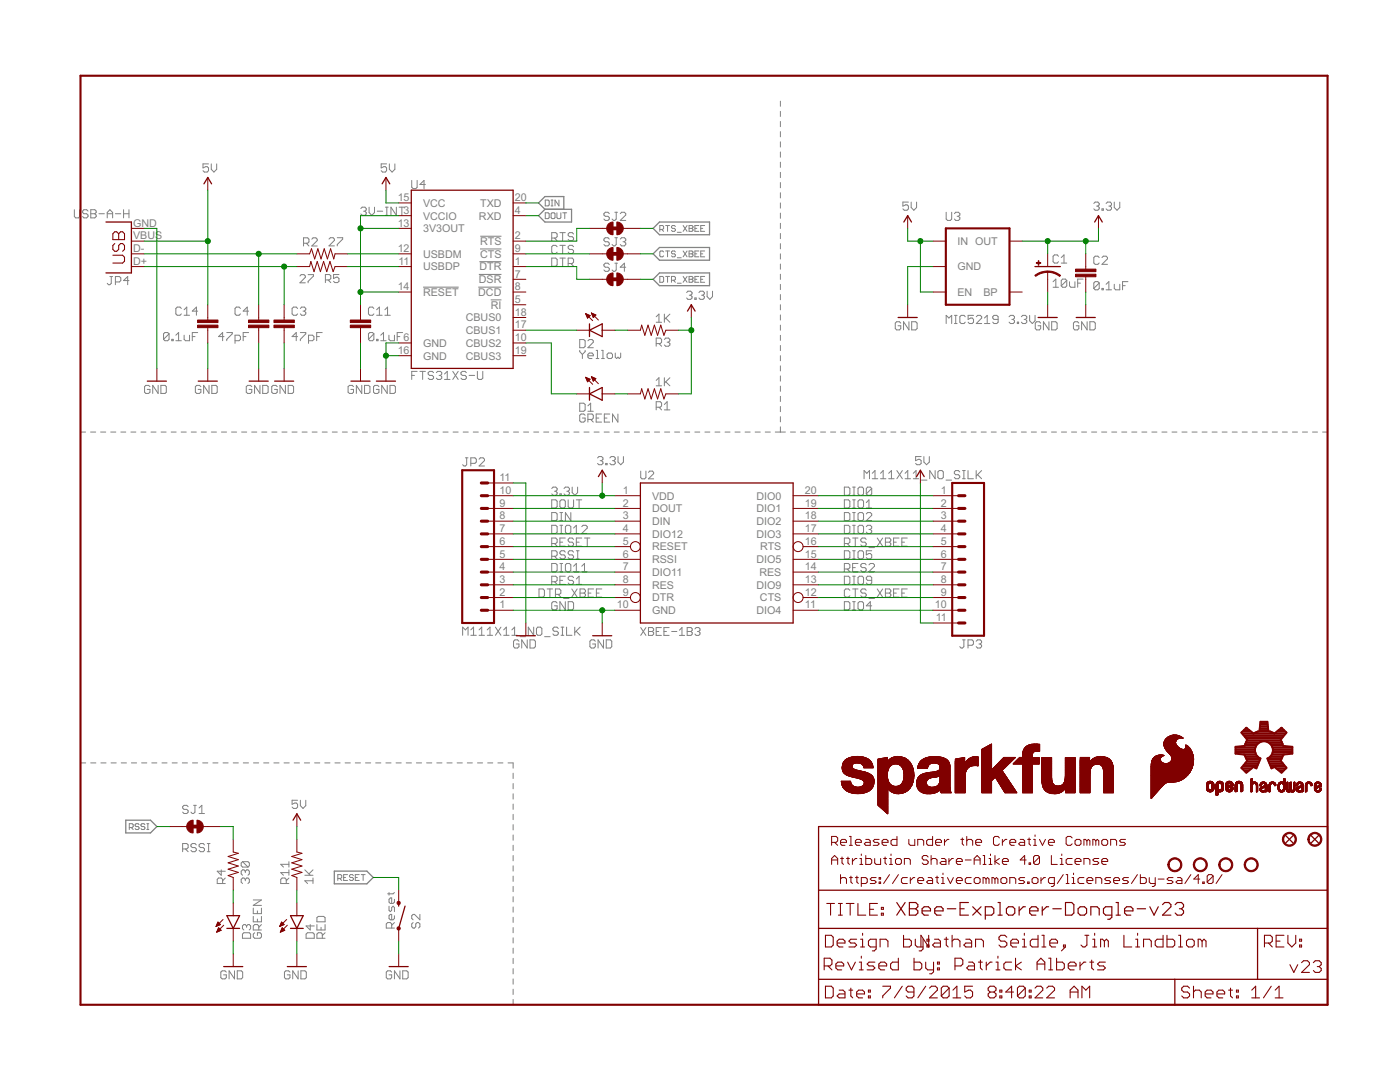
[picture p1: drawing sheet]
<svg xmlns="http://www.w3.org/2000/svg" width="279mm" height="216mm" viewBox="0 0 279 216" stroke-linecap="round" stroke-linejoin="round" font-family="sans-serif">
<defs><g id="words">
<g font-size="2.4" fill="#808080">
<text x="79.4" y="40.1">15</text>
<text x="84.4" y="41.3">VCC</text>
<text x="95.8" y="41.3">TXD</text>
<text x="102.8" y="40.1">20</text>
<text x="26.6" y="47.8">VBUS</text>
<text x="26.6" y="45.2">GND</text>
<text x="79.4" y="45.2">13</text>
<text x="80.6" y="42.7">3</text>
<text x="84.4" y="43.8">VCCIO</text>
<text x="84.4" y="46.3">3V3OUT</text>
<text x="95.6" y="43.8">RXD</text>
<text x="102.8" y="47.8">2</text>
<text x="102.8" y="42.7">4</text>
<text x="26.6" y="52.8">D+</text>
<text x="26.6" y="50.3">D-</text>
<text x="79.4" y="50.3">12</text>
<text x="79.5" y="52.8">11</text>
<text x="84.4" y="51.4">USBDM</text>
<text x="84.4" y="54">USBDP</text>
<text x="95.7" y="54">DTR</text>
<text x="95.8" y="51.4">CTS</text>
<text x="95.8" y="48.9">RTS</text>
<text x="102.8" y="52.8">1</text>
<text x="102.8" y="50.3">9</text>
<text x="191.1" y="48.9">IN OUT</text>
<text x="191.1" y="54">GND</text>
<text x="79.4" y="57.9">14</text>
<text x="84.4" y="59">RESET</text>
<text x="95.4" y="59">DCD</text>
<text x="95.6" y="56.5">DSR</text>
<text x="102.8" y="57.9">8</text>
<text x="102.8" y="55.4">7</text>
<text x="191.1" y="59">EN</text>
<text x="196.3" y="59">BP</text>
<text x="93" y="64.1">CBUS0</text>
<text x="97.9" y="61.6">RI</text>
<text x="102.8" y="65.5">17</text>
<text x="102.8" y="63">18</text>
<text x="102.8" y="60.5">5</text>
<text x="79.4" y="70.6">16</text>
<text x="80.6" y="68.1">6</text>
<text x="84.4" y="69.2">GND</text>
<text x="84.4" y="71.7">GND</text>
<text x="93" y="71.7">CBUS3</text>
<text x="93" y="69.2">CBUS2</text>
<text x="93" y="66.7">CBUS1</text>
<text x="102.8" y="70.6">19</text>
<text x="102.8" y="68.1">10</text>
<text x="99.7" y="101.1">9</text>
<text x="99.7" y="98.6">10</text>
<text x="99.7" y="96">11</text>
<text x="124.3" y="98.6">1</text>
<text x="124.3" y="101.1">2</text>
<text x="130.1" y="99.7">VDD</text>
<text x="151" y="99.7">DIO0</text>
<text x="160.6" y="101.1">19</text>
<text x="160.6" y="98.6">20</text>
<text x="187.8" y="98.6">1</text>
<text x="187.8" y="101.1">2</text>
<text x="99.7" y="106.2">7</text>
<text x="99.7" y="103.6">8</text>
<text x="124.3" y="103.6">3</text>
<text x="124.3" y="106.2">4</text>
<text x="130.1" y="102.2">DOUT</text>
<text x="130.1" y="104.8">DIN</text>
<text x="130.1" y="107.3">DIO12</text>
<text x="151" y="107.3">DIO3</text>
<text x="151" y="104.8">DIO2</text>
<text x="151" y="102.2">DIO1</text>
<text x="160.6" y="106.2">17</text>
<text x="160.6" y="103.6">18</text>
<text x="187.8" y="103.6">3</text>
<text x="187.8" y="106.2">4</text>
<text x="99.7" y="113.8">4</text>
<text x="99.7" y="111.3">5</text>
<text x="99.7" y="108.7">6</text>
<text x="124.3" y="108.7">5</text>
<text x="124.3" y="111.3">6</text>
<text x="124.3" y="113.8">7</text>
<text x="130.1" y="109.8">RESET</text>
<text x="130.1" y="112.4">RSSI</text>
<text x="151" y="112.4">DIO5</text>
<text x="151.7" y="109.8">RTS</text>
<text x="160.6" y="113.8">14</text>
<text x="160.6" y="111.3">15</text>
<text x="160.6" y="108.7">16</text>
<text x="187.8" y="108.7">5</text>
<text x="187.8" y="111.3">6</text>
<text x="187.8" y="113.8">7</text>
<text x="99.7" y="118.9">2</text>
<text x="99.7" y="116.3">3</text>
<text x="124.3" y="116.3">8</text>
<text x="124.3" y="118.9">9</text>
<text x="130.1" y="114.9">DIO11</text>
<text x="130.1" y="117.4">RES</text>
<text x="130.1" y="120">DTR</text>
<text x="151" y="117.4">DIO9</text>
<text x="151.6" y="114.9">RES</text>
<text x="151.7" y="120">CTS</text>
<text x="160.6" y="118.9">12</text>
<text x="160.6" y="116.3">13</text>
<text x="187.8" y="116.3">8</text>
<text x="187.8" y="118.9">9</text>
<text x="99.7" y="121.4">1</text>
<text x="123.1" y="121.4">10</text>
<text x="130.1" y="122.5">GND</text>
<text x="151" y="122.5">DIO4</text>
<text x="160.6" y="121.4">11</text>
<text x="186.6" y="121.4">10</text>
<text x="186.7" y="123.9">11</text>
</g>
</g></defs>
<g fill="none" stroke="#808080" stroke-width=".2">
<path d="M41.6 32.7h-1.1v.8l.6-.2h.2l.3 .2v.6l-.3 .2h-.5l-.3-.2M42.2 32.7v1.1l.5 .5 .5-.5v-1.1M77.2 32.7h-1.1v.8l.5-.2h.3l.3 .2v.6l-.3 .2h-.6l-.2-.2M77.7 32.7v1.1l.6 .5 .5-.5v-1.1M82.2 36v1.4l.2 .2h.6l.2-.2v-1.4M84.9 36.8h-1.1l.8-.8v1.6M108.8 39.9h.6l.2 .2v.8l-.2 .2h-.6zM110 39.9h.4M110.2 39.9v1.2M111.5 39.9v1.2l-.7-1.2v1.2M155.7 20.2v1M155.7 22.2v1"/>
<path d="M155.7 24.2v1.1M155.7 26.3v1M155.7 28.3v1M155.7 30.3v1.1M155.7 32.4v1M155.7 34.4v1M155.7 36.4v1.1M155.7 38.5v1M14.8 41.8v1.4l.3 .3h.6l.2-.3v-1.4M17.6 42.1l-.3-.3h-.6l-.2 .3v.3l.2 .3h.6l.3 .2v.3l-.3 .3h-.6l-.2-.3M18.1 41.8h.8l.3 .3v.3l-.3 .3 .3 .2v.3l-.3 .3h-.8zM18.1 42.7h.8"/>
<path d="M19.7 42.7h1.1M21.4 42.7h1.1M21.4 43.5v-1.1l.5-.6 .6 .6v1.1M21.9 55.2h.6M22.2 55.2v1.3l-.3 .3h-.2l-.3-.3M23 42.7h1.1M23 56.3h.8l.3-.3v-.5l-.3-.3h-.8v1.6M24.7 42.7h1M24.7 41.8v1.7M25.7 41.8v1.7M25.7 56h-1l.8-.8v1.6M59.9 55.1l.2-.3h.6l.2 .3v.2l-1 1.1h1"/>
<path d="M60.6 48.5h.8l.3-.2v-.6l-.3-.2h-.8v1.6M61.1 48.5l.6 .6M61.5 54.8h1.1v.3l-1.1 1.1v.2M62.2 47.7l.3-.2h.5l.3 .2v.3l-1.1 1.1h1.1M64.9 55.9h.8l.3-.3v-.6l-.3-.2h-.8v1.6M65.5 55.9l.5 .5M65.7 47.7l.2-.3h.6l.2 .3v.3l-1 1.1h1M67.3 47.4h1.1v.3l-1.1 1.1v.3M67.6 54.8h-1v.8l.5-.3h.3l.2 .3v.5l-.2 .3h-.6l-.2-.3M72 41.6l.3-.3h.5l.3 .3v.3l-.3 .2M72.6 42.1h.2M72.8 42.1l.3 .3v.3l-.3 .3h-.5l-.3-.3"/>
<path d="M73.7 41.3v1.1l.5 .6 .5-.6v-1.1M75.3 42.1h1.1M76.9 41.3h.6M76.9 43h.6M77.2 41.3v1.7M79.1 41.3v1.7l-1.1-1.7v1.7M79.7 41.3h1M80.2 41.3v1.7M84.4 57.3h7.1M95.4 57.3h4.7M95.6 54.8h4.5M95.7 52.2h4.4"/>
<path d="M95.8 49.7h4.3M95.8 47.1h4.3M97.9 59.8h2.2M108.8 42.5h.6l.2 .2v.7l-.2 .2h-.6zM110 41.1h.4M110 42.7l.2-.2h.4l.2 .2v.7l-.2 .2h-.4l-.2-.2zM110.1 47.5h.8l.3-.3v-.5l-.3-.3h-.8v1.6M110.1 51.5h.8l.3 .3v1.1l-.3 .2h-.8zM110.7 47.5l.5 .5M111.1 42.5v.9l.2 .2h.4l.2-.2v-.9M111.2 49.2l-.3-.2h-.5l-.3 .2v1.1l.3 .3h.5l.3-.3M111.7 49h1.1"/>
<path d="M111.7 46.4h1.1M111.7 51.5h1.1M112.3 46.4v1.6M112.3 49v1.6M112.3 51.5v1.6M112.3 42.5h.8M112.7 42.5v1.1M113.4 52.6h.8l.3-.3v-.5l-.3-.3h-.8v1.6M113.9 52.6l.6 .5M114.5 46.7l-.3-.3h-.6l-.2 .3v.2l.2 .3h.6l.3 .3v.3l-.3 .2h-.6l-.2-.2M114.5 49.2l-.3-.2h-.6l-.2 .2v.3l.2 .3h.6l.3 .2v.3l-.3 .3h-.6l-.2-.3M121.6 47.7l-.3-.3h-.5l-.3 .3v.3l.3 .2h.5l.3 .3v.3l-.3 .3h-.5l-.3-.3"/>
<path d="M121.6 42.6l-.3-.2h-.5l-.3 .2v.3l.3 .3h.5l.3 .2v.3l-.3 .3h-.5l-.3-.3M121.6 52.8l-.3-.3h-.5l-.3 .3v.2l.3 .3h.5l.3 .3v.3l-.3 .2h-.5l-.3-.2M122.7 47.4h.5M122.7 42.4h.5M122.7 52.5h.5M123 42.4v1.3l-.3 .3h-.3l-.2-.3M123 47.4v1.4l-.3 .3h-.3l-.2-.3M123 52.5v1.4l-.3 .2h-.3l-.2-.2M123.8 47.7l.3-.3h.5l.3 .3v.3l-.3 .2M123.8 42.6l.3-.2h.5l.3 .2v.3l-1.1 1.1h1.1M124.3 48.2h.3M124.6 48.2l.3 .3v.3l-.3 .3h-.5l-.3-.3"/>
<path d="M124.9 53.3h-1.1l.8-.8v1.6M131.7 55.2h.5l.2 .2v.7l-.2 .2h-.5zM131.7 45.8h.5l.2-.2v-.4l-.2-.2h-.5v1.2M132.1 45.8l.3 .4M132.4 50.3l-.2-.2h-.3l-.2 .2v.8l.2 .1h.3l.2-.1M132.8 55.2h.8M132.8 45h.8M132.8 50.1h.8M133.2 45v1.2M133.2 50.1v1.1M133.2 55.2v1.1M134 55.9h.6l.2-.2v-.3l-.2-.2h-.6v1.1"/>
<path d="M134.4 55.9l.4 .4M134.8 50.3l-.2-.2h-.4l-.2 .2 .2 .4h.4l.2 .1-.2 .4h-.4l-.2-.1M134.8 45.2l-.2-.2h-.4l-.2 .2 .2 .4h.4l.2 .2-.2 .4h-.4l-.2-.2M135.2 46.4h.8M135.2 51.4h.8M135.2 56.5h.8M136.3 45l.8 1.2M136.3 50.1l.8 1.1M136.3 55.2l.8 1.1M137 58.4l.3-.3h.5l.3 .3v.2l-.3 .3M137.1 45l-.8 1.2M137.1 50.1l-.8 1.1"/>
<path d="M137.1 55.2l-.8 1.1M137.5 55.2h.6l.2 .2-.2 .3 .2 .4-.2 .2h-.6zM137.5 45h.6l.2 .2-.2 .4 .2 .4-.2 .2h-.6zM137.5 45.6h.6M137.5 50.1h.6l.2 .2-.2 .4 .2 .4-.2 .1h-.6zM137.5 50.7h.6M137.5 55.7h.6M137.6 58.9h.2M137.8 58.9l.3 .3v.3l-.3 .2h-.5l-.3-.2M138.7 59.5h.2v.2h-.2zM138.7 45.6h.4M138.7 50.7h.4"/>
<path d="M138.7 55.7h.4M139.5 55.2h-.8v1.1h.8M139.5 45h-.8v1.2h.8M139.5 50.1h-.8v1.1h.8M139.5 58.4l.2-.3h.6l.3 .3v.2l-.3 .3M139.8 45.6h.5M139.8 50.7h.5M139.8 55.7h.5M140 58.9h.3M140.3 58.9l.3 .3v.3l-.3 .2h-.6l-.2-.2M140.6 55.2h-.8v1.1h.8M140.6 45h-.8v1.2h.8"/>
<path d="M140.6 50.1h-.8v1.1h.8M141.1 58.1v1.1l.6 .5 .5-.5v-1.1M155.7 40.5v1M155.7 42.5v1.1M155.7 44.6v1M155.7 46.6v1M155.7 48.6v1.1M155.7 50.7v1M155.7 52.7v1M155.7 54.7v1.1M155.7 56.7v1.1M155.7 58.8v1"/>
<path d="M181.3 40.3h-1.1v.8l.5-.2h.3l.3 .2v.6l-.3 .3h-.5l-.3-.3M181.8 40.3v1.1l.6 .6 .5-.6v-1.1M188.8 42.4v1.3l.3 .3h.6l.2-.3v-1.3M190.5 42.6l.2-.2h.6l.3 .2v.3l-.3 .3M191 43.2h.3M191.3 43.2l.3 .2v.3l-.3 .3h-.6l-.2-.3M210.2 56.2l.5-.5v1.6M210.2 57.3h1M211.2 51.1l-.2-.2h-.6l-.2 .2v1.1l.2 .3h.6l.2-.3M211.8 52.5h1.1M211.8 51.4l.5-.5v1.6M212.9 56v1l-.3 .3h-.5l-.3-.3"/>
<path d="M212.9 56l-.3-.3h-.5l-.3 .3v1M212.9 56l-1.1 1M213.4 56.2v.8l.3 .3h.8v-1.1M215.1 56.5h.5M216.2 55.7h-1.1v1.6M218.3 40.6l.3-.3h.5l.3 .3v.3l-.3 .2M218.8 41.1h.3M219.1 41.1l.3 .3v.3l-.3 .3h-.5l-.3-.3M219.4 51.4l-.3-.3h-.5l-.3 .3v1.1l.3 .2h.5l.3-.2M219.4 56.5l-.3-.3h-.5l-.3 .3v1.1M219.4 56.5v1.1l-.3 .2h-.5l-.3-.2M219.4 56.5l-1.1 1.1"/>
<path d="M219.9 57.6h.3v.2h-.3zM219.9 41.7h.3v.3h-.3zM219.9 51.4l.3-.3h.5l.3 .3v.2l-1.1 1.1h1.1M220.7 57.8h1.1M220.7 56.7l.6-.5v1.6M220.7 40.6l.3-.3h.6l.2 .3v.3l-.2 .2M221.3 41.1h.3M221.6 41.1l.2 .3v.3l-.2 .3h-.6l-.3-.3M222.4 56.7v.9l.3 .2h.8v-1.1M222.4 40.3v1.1l.5 .6 .6-.6v-1.1M224 57h.6M225.1 56.2h-1.1v1.6"/>
<path d="M29.9 77.2l-.2-.3h-.6l-.2 .3v1.1l.2 .2h.6l.2-.2v-.6h-.5M31.6 76.9v1.6l-1.1-1.6v1.6M32.1 76.9h.8l.3 .3v1.1l-.3 .2h-.8zM33.7 66.6l-.2-.2h-.6l-.3 .2v1.1M33.7 66.6v1.1l-.2 .3h-.6l-.3-.3M33.7 66.6l-1.1 1.1M34.3 67.7h.3v.3h-.3zM35.1 68h1.1M35.1 66.9l.5-.5v1.6M36.2 61.6l-.3-.3h-.5l-.3 .3v1l.3 .3h.5l.3-.3M36.7 66.9v.8l.3 .3h.8v-1.1M36.7 62.9h1.1"/>
<path d="M36.7 61.8l.6-.5v1.6M38.4 67.2h.5M39.5 66.4h-1.1v1.6M39.5 62.1h-1.1l.8-.8v1.6M40.1 77.2l-.3-.3h-.5l-.3 .3v1.1l.3 .2h.5l.3-.2v-.6h-.6M41.7 76.9v1.6l-1.1-1.6v1.6M42.3 76.9h.8l.2 .3v1.1l-.2 .2h-.8zM44.7 67.2h-1.1l.8-.8v1.6M45.3 66.4h1.1v.2l-1.1 1.1v.3M46.9 68h.8l.3-.3v-.5l-.3-.3h-.8v1.6M48 61.6l-.3-.3h-.5l-.3 .3v1l.3 .3h.5l.3-.3M48.5 67.2h.6"/>
<path d="M49.6 66.4h-1.1v1.6M49.6 62.1h-1.1l.8-.8v1.6M50.2 77.2l-.2-.3h-.6l-.3 .3v1.1l.3 .2h.6l.2-.2v-.6h-.5M51.9 76.9v1.6l-1.1-1.6v1.6M52.4 76.9h.8l.3 .3v1.1l-.3 .2h-.8zM55.3 77.2l-.2-.3h-.6l-.3 .3v1.1l.3 .2h.6l.2-.2v-.6h-.5M57 76.9v1.6l-1.1-1.6v1.6M57.5 76.9h.8l.3 .3v1.1l-.3 .2h-.8zM59.4 67.2h-1.1l.8-.8v1.6M59.4 61.6l-.3-.3h-.5l-.3 .3v1l.3 .3h.5l.3-.3M59.9 66.4h1.1v.2l-1.1 1.1v.3M59.9 61.6l.3-.3h.5l.3 .3v.2l-.3 .3"/>
<path d="M60.5 62.1h.2M60.7 62.1l.3 .3v.2l-.3 .3h-.5l-.3-.3M61.6 68h.8l.3-.3v-.5l-.3-.3h-.8v1.6M63.2 67.2h.6M64.3 66.4h-1.1v1.6M70.5 77.2l-.2-.3h-.6l-.2 .3v1.1l.2 .2h.6l.2-.2v-.6h-.5M72.2 76.9v1.6l-1.1-1.6v1.6M72.7 76.9h.9l.2 .3v1.1l-.2 .2h-.9zM74.6 61.6l-.2-.3h-.6l-.3 .3v1l.3 .3h.6l.2-.3M74.6 66.6l-.2-.2h-.6l-.3 .2v1.1M74.6 66.6v1.1l-.2 .3h-.6l-.3-.3M74.6 66.6l-1.1 1.1"/>
<path d="M75.2 67.7h.2v.3h-.2zM75.2 62.9h1.1M75.2 61.8l.5-.5v1.6M75.6 77.2l-.2-.3h-.6l-.3 .3v1.1l.3 .2h.6l.2-.2v-.6h-.5M76 68h1.1M76 66.9l.5-.5v1.6M76.8 62.9h1.1M76.8 61.8l.5-.5v1.6M77.3 76.9v1.6l-1.1-1.6v1.6M77.6 66.9v.8l.3 .3h.8v-1.1M77.8 76.9h.8l.3 .3v1.1l-.3 .2h-.8zM79.3 67.2h.5"/>
<path d="M80.3 66.4h-1v1.6M82.2 74.9h.5M83.2 74.1h-1v1.6M83.8 74.1h1.1M84.3 74.1v1.6M86.5 74.4l-.2-.3h-.6l-.3 .3v.2l.3 .3h.6l.2 .3v.3l-.2 .2h-.6l-.3-.2M87.1 74.4l.3-.3h.5l.3 .3v.2l-.3 .3M87.6 74.9h.3M87.9 74.9l.3 .3v.3l-.3 .2h-.5l-.3-.2M88.7 75.7h1.1M88.7 74.6l.6-.5v1.6M90.4 74.1l1 1.6"/>
<path d="M91.4 74.1l-1 1.6M93.1 74.4l-.3-.3h-.5l-.3 .3v.2l.3 .3h.5l.3 .3v.3l-.3 .2h-.5l-.3-.2M93.6 74.9h1.1M95.3 74.1v1.4l.2 .2h.6l.3-.2v-1.4M115.7 67.8h.8l.3 .2v1.1l-.3 .3h-.8zM115.7 69.9v.3l.5 .5M116.2 70.7v.8M116.8 69.9v.3l-.6 .5M117.3 71h1.1v-.3l-.2-.3h-.6l-.3 .3v.6l.3 .2h.6M117.3 68l.3-.2h.6l.2 .2v.3l-1.1 1.1h1.1M119 71.5h.5M119 69.9h.2v1.6"/>
<path d="M120.1 69.9h.2v1.6M120.1 71.5h.5M121.4 70.4h.6l.2 .3v.6l-.2 .2h-.6l-.2-.2v-.6zM122.8 70.4v.9l.3 .2 .2-.2 .3 .2 .3-.2v-.9M131 75.9l.5-.5v1.6M131 63.2l.5-.5v1.6M131 77h1M131 64.3h1M131 68.6h.8l.2-.3v-.6l-.2-.2h-.8v1.6M131.5 68.6l.5 .5M132.6 62.7v1.6M132.6 75.4v1.6"/>
<path d="M132.6 67.7l.3-.2h.5l.3 .2v.3l-.3 .3M132.9 76.2l.8 .8M132.9 63.5l.8 .8M133.1 68.3h.3M133.4 68.3l.3 .3v.2l-.3 .3h-.5l-.3-.3M133.7 75.4l-1.1 1.1M133.7 62.7l-1.1 1.1M155.7 60.8v1M155.7 62.8v1.1M155.7 64.9v1M155.7 66.9v1M155.7 68.9v1.1"/>
<path d="M155.7 71v1M155.7 73v1M155.7 75v1.1M155.7 77v1.1M155.7 79.1v1M179.8 64.5l-.3-.3h-.6l-.2 .3v1.1l.2 .2h.6l.3-.2v-.6h-.6M181.4 64.2v1.6l-1.1-1.6v1.6M181.9 64.2h.9l.2 .3v1.1l-.2 .2h-.9zM188.8 64.6v-1.7l.6 .6 .5-.6v1.7M190.5 64.6h.5M190.5 62.9h.5M190.7 62.9v1.7"/>
<path d="M192.6 63.2l-.2-.3h-.6l-.2 .3v1.1l.2 .3h.6l.2-.3M194.3 62.9h-1.1v.8l.5-.2h.3l.3 .2v.6l-.3 .3h-.5l-.3-.3M194.8 63.2l.3-.3h.5l.3 .3v.3l-1.1 1.1h1.1M196.5 64.6h1M196.5 63.5l.5-.6v1.7M199.2 63.7h-.8l-.3-.2v-.3l.3-.3h.5l.3 .3v1.1l-.3 .3h-.5l-.3-.3M201.4 63.2l.3-.3h.5l.3 .3v.3l-.3 .2M201.9 63.7h.3M202.2 63.7l.3 .3v.3l-.3 .3h-.5l-.3-.3M203 64.3h.3v.3h-.3zM203.8 63.2l.3-.3h.6l.2 .3v.3l-.2 .2M204.4 63.7h.3"/>
<path d="M204.7 63.7l.2 .3v.3l-.2 .3h-.6l-.3-.3M205.5 62.9v1.1l.5 .6 .6-.6v-1.1M207.7 64.5l-.3-.3h-.5l-.3 .3v1.1l.3 .2h.5l.3-.2v-.6h-.5M209.3 64.2v1.6l-1.1-1.6v1.6M209.9 64.2h.8l.3 .3v1.1l-.3 .2h-.8zM215.3 64.5l-.2-.3h-.6l-.3 .3v1.1l.3 .2h.6l.2-.2v-.6h-.5M217 64.2v1.6l-1.1-1.6v1.6M217.5 64.2h.8l.3 .3v1.1l-.3 .2h-.8zM16.1 86.2h1M18.1 86.2h1M20.1 86.2h1M22.1 86.2h1"/>
<path d="M24.1 86.2h1M26.1 86.2h1M28.1 86.2h1M30.1 86.2h1M32.2 86.2h.9M34.2 86.2h1M36.2 86.2h1M38.2 86.2h1M40.2 86.2h1M42.2 86.2h1M44.2 86.2h1M46.2 86.2h1"/>
<path d="M48.2 86.2h1M50.2 86.2h1M52.2 86.2h1.1M54.3 86.2h1M56.3 86.2h1M58.3 86.2h1M60.3 86.2h1M62.3 86.2h1M64.3 86.2h1M66.3 86.2h1M68.3 86.2h1M70.3 86.2h1"/>
<path d="M72.3 86.2h1M74.3 86.2h1.1M76.3 86.2h1.1M78.4 86.2h1M80.4 86.2h1M82.4 86.2h1M84.4 86.2h1M86.4 86.2h1M88.4 86.2h1M90.4 86.2h1M92.4 86.2h1.1M92.9 91.4h.5"/>
<path d="M93.1 91.4v1.3l-.2 .3h-.3l-.3-.3M94 92.5h.8l.3-.3v-.6l-.3-.2h-.8v1.6M94.4 86.2h1.1M95.6 91.6l.3-.2h.5l.3 .2v.3l-1.1 1.1h1.1M96.5 86.2h1M98.5 86.2h1M100.5 86.2h1M102.5 86.2h1M104.5 86.2h1M106.5 86.2h1M108.5 86.2h1M110.1 99.7h.8l.3 .3v1.1l-.3 .3h-.8z"/>
<path d="M110.1 97.5l.3-.3h.5l.3 .3v.2l-.3 .3M110.5 86.2h1M110.7 98h.2M110.9 98l.3 .3v.3l-.3 .2h-.5l-.3-.2M111.7 98.6h.3v.2h-.3zM112 99.7h.6l.2 .3v1.1l-.2 .3h-.6l-.3-.3v-1.1zM112.5 86.2h1M112.6 97.5l.2-.3h.6l.2 .3v.2l-.2 .3M113.1 98h.3M113.4 98l.2 .3v.3l-.2 .2h-.6l-.2-.2M113.4 99.7v1.4l.2 .3h.6l.3-.3v-1.4M114.2 97.2v1.1l.5 .5 .6-.5v-1.1"/>
<path d="M114.5 86.2h1M115 99.7h1.1M115.6 99.7v1.7M115.7 80.5h.8l.3 .2v1.1l-.3 .3h-.8zM116.5 86.2h1.1M116.8 82.9l-.3-.3h-.5l-.3 .3v1.1l.3 .2h.5l.3-.2v-.6h-.6M117.3 83.7h.9l.2-.3v-.5l-.2-.3h-.9v1.6M117.3 82.1h1.1M117.3 81l.6-.5v1.6M117.9 83.7l.5 .5M118.6 86.2h1M119 83.4h.5"/>
<path d="M119.3 91.4l.2-.3h.6l.2 .3v.3l-.2 .2M119.8 91.9h.3M120.1 91.9l.2 .3v.3l-.2 .2h-.6l-.2-.2M120.1 82.6h-1.1v1.6h1.1M120.6 86.2h1M120.6 83.4h.5M120.9 92.5h.3v.2h-.3zM121.7 82.6h-1.1v1.6h1.1M121.7 91.4l.3-.3h.5l.3 .3v.3l-.3 .2M122.2 91.9h.3M122.5 91.9l.3 .3v.3l-.3 .2h-.5l-.3-.2M122.6 86.2h1"/>
<path d="M123.3 82.6v1.6l-1.1-1.6v1.6M123.3 91.1v1.1l.6 .5 .5-.5v-1.1M124.6 86.2h1M126.6 86.2h1M127.9 94v1.3l.2 .2h.6l.2-.2v-1.3M128.6 86.2h1M129.4 94.3l.3-.3h.5l.3 .3v.2l-1.1 1h1.1M130.6 86.2h1M131 81.3h.8l.2-.3v-.6l-.2-.2h-.8v1.6M131.5 81.3l.5 .5M132.6 80.7l.5-.5v1.6M132.6 81.8h1.1"/>
<path d="M132.6 86.2h1M134.6 86.2h1M136.7 86.2h.9M138.7 86.2h1M140.7 86.2h1M142.7 86.2h1M144.7 86.2h1M146.7 86.2h1M148.7 86.2h1M150.7 86.2h1M152.7 86.2h1M154.7 86.2h2"/>
<path d="M155.7 81.1v1M155.7 83.1v1.1M155.7 85.2v1M157.8 86.2h.9M159.7 86.2h1.1M161.8 86.2h1M163.8 86.2h1M165.8 86.2h1M167.8 86.2h1M168.5 99.7h.8l.3 .3v1.1l-.3 .3h-.8zM168.5 97.2h.8l.3 .3v1.1l-.3 .2h-.8zM169.8 86.2h1"/>
<path d="M170.2 99.7h.5M170.2 97.2h.5M170.2 98.8h.5M170.4 97.2v1.6M170.4 99.7v1.7M171.2 97.5l.3-.3h.6l.2 .3v1.1l-.2 .2h-.6l-.3-.2zM171.8 86.2h1M172.4 95.5v-1.6l.6 .5 .5-.5v1.6M173.8 86.2h1M174 97.5l-.3-.3h-.6l-.2 .3v1.1M174 97.5v1.1l-.3 .2h-.6l-.2-.2M174 97.5l-1.1 1.1"/>
<path d="M174.1 94.4l.5-.5v1.6M174.1 95.5h1.1M175.7 95.5h1.1M175.7 94.4l.6-.5v1.6M175.8 86.2h1M177.4 95.5h1M177.4 94.4l.5-.5v1.6M177.8 86.2h1M179 93.9l1.1 1.6M179.8 86.2h1M180.1 93.9l-1.1 1.6M180.6 95.5h1.1"/>
<path d="M180.6 94.4l.6-.5v1.6M181.8 86.2h1M182.3 95.5h1M182.3 94.4l.5-.5v1.6M183.8 86.2h1M183.8 91.1h-1.1v.8l.6-.2h.3l.2 .2v.6l-.2 .2h-.6l-.3-.2M183.9 95.8h1.1M184.4 91.1v1.1l.5 .5 .6-.5v-1.1M185.8 86.2h1M186.6 93.9v1.6l-1.1-1.6v1.6M187.2 94.2l.3-.3h.5l.3 .3v1l-.3 .3h-.5l-.3-.3zM187.8 86.2h1"/>
<path d="M188.8 95.8h1.1M189.8 86.2h1M191.5 94.2l-.2-.3h-.6l-.2 .3v.2l.2 .3h.6l.2 .3v.2l-.2 .3h-.6l-.2-.3M191.8 86.2h1M192.1 95.5h.5M192.1 93.9h.5M192.4 93.9v1.6M193.2 93.9v1.6h1.1M193.8 86.2h1M194.8 93.9v1.6M195.1 94.7l.8 .8M195.8 86.2h1"/>
<path d="M195.9 93.9l-1.1 1.1M197.8 86.2h1M199.8 86.2h1M201.8 86.2h1M203.8 86.2h1M205.8 86.2h1M207.8 86.2h1.1M209.8 86.2h1M211.8 86.2h1.1M213.8 86.2h1.1M215.9 86.2h1M217.8 86.2h1.1"/>
<path d="M219.9 86.2h1M221.9 86.2h1M223.9 86.2h1M225.9 86.2h1M227.9 86.2h1M229.9 86.2h1M231.9 86.2h1M233.9 86.2h1M235.9 86.2h1M237.9 86.2h1M239.9 86.2h1M241.9 86.2h1"/>
<path d="M243.9 86.2h1M245.9 86.2h1M247.9 86.2h1M249.9 86.2h1M251.9 86.2h1M253.9 86.2h1M255.9 86.2h1M257.9 86.2h1M259.9 86.2h1M261.9 86.2h1M264.9 85.4v.8h-1M264.9 83.7v.7"/>
<path d="M107.6 117.5h.8l.2 .3v1.1l-.2 .2h-.8zM109.2 117.5h1.1M109.7 117.5v1.6M110.1 102.3h.8l.3 .3v1l-.3 .3h-.8zM110.1 104.8h.8l.3 .3v1.1l-.3 .2h-.8zM110.1 108.5h.8l.3-.3v-.6l-.3-.2h-.8v1.6M110.1 111h.8l.3-.3v-.5l-.3-.3h-.8v1.6M110.1 112.4h.8l.3 .3v1.1l-.3 .3h-.8zM110.1 116.1h.8l.3-.3v-.5l-.3-.3h-.8v1.6M110.7 108.5l.5 .5M110.7 116.1l.5 .5M110.7 111l.5 .5"/>
<path d="M110.8 118.6h.9l.2-.3v-.5l-.2-.3h-.9v1.6M111.4 118.6l.5 .5M111.7 108.2h.6M111.7 103.9h.6M111.7 102.3h.6M111.7 115.8h.6M111.7 106.4h.6M111.7 104.8h.6M111.7 112.4h.6M111.7 114.1h.6M112 102.3v1.6M112 104.8v1.6"/>
<path d="M112 112.4v1.7M112.5 119.4h1.1M112.8 107.4h-1.1v1.6h1.1M112.8 110.2l-.2-.3h-.6l-.3 .3v.2l.3 .3h.6l.2 .3v.3l-.2 .2h-.6l-.3-.2M112.8 115h-1.1v1.6h1.1M112.8 105.1l.3-.3h.5l.3 .3v1.1l-.3 .2h-.5l-.3-.2zM113.1 112.4h.5l.3 .3v1.1l-.3 .3h-.5l-.3-.3v-1.1zM113.9 102.3v1.6l-1.1-1.6v1.6M114.1 117.5l1.1 1.6M114.5 107.6l-.3-.2h-.6l-.2 .2v.3l.2 .3h.6l.3 .3v.2l-.3 .3h-.6l-.2-.3M114.5 110.2l-.3-.3h-.6l-.2 .3v.2l.2 .3h.6l.3 .3v.3l-.3 .2h-.6l-.2-.2M114.5 115.3l-.3-.3h-.6l-.2 .3v.2l.2 .3h.6l.3 .3v.2l-.3 .3h-.6l-.2-.3"/>
<path d="M114.5 105.4l.5-.6v1.6M114.5 113l.5-.6v1.7M114.5 106.4h1M114.5 114.1h1M115 108.2h.6M115 115.5l.6-.5v1.6M115 116.6h1.1M115 111.5h.6M115 109.9h.6M115.2 117.5l-1.1 1.6M115.3 109.9v1.6M115.8 117.5h.8l.2 .3v.3l-.2 .2 .2 .3v.3l-.2 .2h-.8z"/>
<path d="M115.8 118.3h.8M116.1 107.4h-1.1v1.6h1.1M116.1 105.1l.3-.3h.5l.3 .3v.3l-1.1 1h1.1M116.1 114.1h1.1M116.1 113l.5-.6v1.7M116.6 107.4h1.1M117.2 107.4v1.6M117.4 118.3h.5M118.5 117.5h-1.1v1.6h1.1M119 118.3h.6M120.1 117.5h-1.1v1.6h1.1M168.5 108.5h.8l.3-.3v-.6l-.3-.2h-.8v1.6"/>
<path d="M168.5 102.3h.8l.3 .3v1l-.3 .3h-.8zM168.5 104.8h.8l.3 .3v1.1l-.3 .2h-.8zM168.5 109.9h.8l.3 .3v1.1l-.3 .2h-.8zM168.5 113.5h.8l.3-.2v-.6l-.3-.3h-.8v1.7M168.5 115h.8l.3 .3v1l-.3 .3h-.8zM169.1 113.5l.5 .6M169.1 108.5l.5 .5M169.6 117.8l-.3-.3h-.5l-.3 .3v1.1l.3 .2h.5l.3-.2M170.2 107.4h1M170.2 103.9h.5M170.2 102.3h.5M170.2 101.4h.5"/>
<path d="M170.2 116.6h.5M170.2 115h.5M170.2 111.5h.5M170.2 109.9h.5M170.2 106.4h.5M170.2 104.8h.5M170.2 113.3h.5M170.2 117.5h1M170.4 102.3v1.6M170.4 104.8v1.6M170.4 109.9v1.6M170.4 115v1.6"/>
<path d="M170.7 107.4v1.6M170.7 117.5v1.6M171.2 110.2l.3-.3h.6l.2 .3v1.1l-.2 .2h-.6l-.3-.2zM171.2 102.6l.3-.3h.6l.2 .3v1l-.2 .3h-.6l-.3-.3zM171.2 100l.3-.3h.6l.2 .3v1.1l-.2 .3h-.6l-.3-.3zM171.2 112.4h-1v1.7h1M171.5 104.8h.6l.2 .3v1.1l-.2 .2h-.6l-.3-.2v-1.1zM171.5 115h.6l.2 .3v1l-.2 .3h-.6l-.3-.3v-1zM172.9 107.6l-.3-.2h-.5l-.3 .2v.3l.3 .3h.5l.3 .3v.2l-.3 .3h-.5l-.3-.3M172.9 112.7l-.3-.3h-.5l-.3 .3v.3l.3 .3h.5l.3 .2v.3l-.3 .3h-.5l-.3-.3M172.9 117.8l-.3-.3h-.5l-.3 .3v.3l.3 .2h.5l.3 .3v.3l-.3 .2h-.5l-.3-.2M172.9 102.6l.2-.3h.6l.3 .3v.2l-1.1 1.1h1.1"/>
<path d="M172.9 101.4h1.1M172.9 105.1l.2-.3h.6l.3 .3v.3l-.3 .2M172.9 100.3l.5-.6v1.7M173.4 105.6h.3M173.4 112.7l.3-.3h.5l.3 .3v.3l-1.1 1.1h1.1M173.4 109.3h1.1M173.4 119.4h1.1M173.7 105.6l.3 .3v.3l-.3 .2h-.6l-.2-.2M174 115.8h-.9l-.2-.3v-.2l.2-.3h.6l.3 .3v1l-.3 .3h-.6l-.2-.3M174 109.9h-1.1v.8l.5-.3h.3l.3 .3v.6l-.3 .2h-.6l-.2-.2M175.1 107.4l1 1.6M175.1 117.5l1 1.6"/>
<path d="M176.1 107.4l-1 1.6M176.1 117.5l-1 1.6M176.7 107.4h.8l.3 .2v.3l-.3 .3 .3 .3v.2l-.3 .3h-.8zM176.7 108.2h.8M176.7 117.5h.8l.3 .3v.3l-.3 .2 .3 .3v.3l-.3 .2h-.8zM176.7 118.3h.8M178.3 108.2h.6M178.3 118.3h.6M179.4 107.4h-1.1v1.6h1.1M179.4 117.5h-1.1v1.6h1.1M180 108.2h.5M180 118.3h.5"/>
<path d="M181.1 107.4h-1.1v1.6h1.1M181.1 117.5h-1.1v1.6h1.1M92.3 126.8v-1.7l.6 .6 .5-.6v1.7M94 125.7l.5-.6v1.7M94 126.8h1.1M95.6 126.8h1.1M95.6 125.7l.5-.6v1.7M97.2 126.8h1.1M97.2 125.7l.6-.6v1.7M98.9 125.1l1.1 1.7M100 125.1l-1.1 1.7M100.5 126.8h1.1"/>
<path d="M100.5 125.7l.5-.6v1.7M102.2 126.8h1M102.2 125.7l.5-.6v1.7M103.6 128l-.3-.3h-.5l-.3 .3v1l.3 .3h.5l.3-.3v-.5h-.6M103.8 127h1.1M105.2 127.7v1.6l-1.1-1.6v1.6M105.8 127.7h.8l.2 .3v1l-.2 .3h-.8zM106.5 125.1v1.7l-1.1-1.7v1.7M107.1 125.4l.2-.3h.6l.2 .3v1.1l-.2 .3h-.6l-.2-.3zM108.7 127h1.1M111.2 120.3l-.3-.2h-.5l-.3 .2v1.1l.3 .3h.5l.3-.3v-.5h-.5M111.4 125.4l-.3-.3h-.5l-.3 .3v.3l.3 .3h.5l.3 .2v.3l-.3 .3h-.5l-.3-.3"/>
<path d="M112 126.8h.5M112 125.1h.5M112.2 125.1v1.7M112.8 120.1v1.6l-1.1-1.6v1.6M113.1 125.1v1.7h1.1M113.4 120.1h.8l.3 .2v1.1l-.3 .3h-.8zM114.7 125.1v1.7M115 126l.8 .8M115.8 125.1l-1.1 1.1M118.8 128l-.3-.3h-.5l-.3 .3v1l.3 .3h.5l.3-.3v-.5h-.5M120.4 127.7v1.6l-1-1.6v1.6M121 127.7h.8l.3 .3v1l-.3 .3h-.8z"/>
<path d="M127.9 125.2l1 1.6M128.9 125.2l-1 1.6M129.4 125.2h.8l.3 .3v.3l-.3 .2 .3 .3v.2l-.3 .3h-.8zM129.4 126h.8M131 126h.5M132 125.2h-1v1.6h1M132.5 126h.5M133.5 125.2h-1v1.6h1M134 126h1.1M135.6 126.8h1M135.6 125.8l.5-.6v1.6M137.1 125.2h.8l.3 .3v.3l-.3 .2 .3 .3v.2l-.3 .3h-.8z"/>
<path d="M137.1 126h.8M138.7 125.5l.2-.3h.5l.3 .3v.3l-.3 .2M139.2 126h.2M139.4 126l.3 .3v.2l-.3 .3h-.5l-.2-.3M168.5 120.1h.8l.3 .2v1.1l-.3 .3h-.8zM170.2 120.1h.5M170.2 121.7h.5M170.4 120.1v1.6M171.5 120.1h.6l.2 .2v1.1l-.2 .3h-.6l-.3-.3v-1.1zM174 120.9h-1.1l.8-.8v1.6M192.1 127.7h.5M192.4 127.7v1.3l-.3 .3h-.3l-.3-.3"/>
<path d="M193.2 128.8h.8l.3-.3v-.5l-.3-.3h-.8v1.6M194.8 128l.3-.3h.5l.3 .3v.2l-.3 .3M195.4 128.5h.2M195.6 128.5l.3 .3v.2l-.3 .3h-.5l-.3-.3M16.1 152.2h1M18.1 152.2h1M20.1 152.2h1.1M22.2 152.2h1M24.2 152.2h1M26.2 152.2h1.1M28.3 152.2h1M30.3 152.2h1"/>
<path d="M32.3 152.2h1M34.4 152.2h1M36.4 152.2h1M38.4 152.2h1M40.4 152.2h1.1M42.5 152.2h1M44.5 152.2h1M46.5 152.2h1.1M48.6 152.2h1M50.6 152.2h1M52.6 152.2h1.1M54.7 152.2h1"/>
<path d="M56.7 152.2h1M58.7 152.2h1.1M59.4 159.7h-1.1v.8l.5-.3h.3l.3 .3v.5l-.3 .3h-.5l-.3-.3M59.9 159.7v1.1l.6 .5 .5-.5v-1.1M60.7 152.2h1.1M62.8 152.2h1M64.8 152.2h1M66.8 152.2h1.1M68.9 152.2h1M70.9 152.2h1M72.9 152.2h1.1M75 152.2h1"/>
<path d="M77 152.2h1M79 152.2h1.1M81.1 152.2h1M83.1 152.2h1M85.1 152.2h1.1M87.2 152.2h1M89.2 152.2h1M91.2 152.2h1.1M93.3 152.2h1M95.3 152.2h1M97.3 152.2h1M99.4 152.2h1"/>
<path d="M101.4 152.2h1v1.1M102.4 154.3v1M102.4 156.3v1.1M102.4 158.4v1M25.8 165.1h.6l.2-.2v-.4l-.2-.1h-.6v1.1M26.2 165.1l.4 .4M27.7 164.5l-.1-.1h-.4l-.2 .1 .2 .4h.4l.1 .2-.1 .4h-.4l-.2-.2M28.9 164.5l-.2-.1h-.4l-.2 .1 .2 .4h.4l.2 .2-.2 .4h-.4l-.2-.2M29.3 164.4h.4M29.3 165.5h.4M29.5 164.4v1.1M36.4 169.4h.9l.2-.3v-.5l-.2-.3h-.9v1.6"/>
<path d="M37 169.4l.5 .5M37.5 161l-.2-.3h-.6l-.3 .3v.2l.3 .3h.6l.2 .3v.3l-.2 .2h-.6l-.3-.2M38.6 160.7h.6M38.9 160.7v1.4l-.3 .2h-.2l-.3-.2M39.2 168.6l-.3-.3h-.5l-.3 .3v.2l.3 .3h.5l.3 .3v.3l-.3 .2h-.5l-.3-.2M39.7 162.3h1.1M39.7 161.2l.6-.5v1.6M40.8 168.6l-.2-.3h-.6l-.3 .3v.2l.3 .3h.6l.2 .3v.3l-.2 .2h-.6l-.3-.2M41.4 168.3h.5M41.4 169.9h.5M41.6 168.3v1.6M44.2 173.6v1l-.9-.8h1.7"/>
<path d="M44.4 176.3v-.8l-.2-.3h-.6l-.3 .3v.8h1.7M45 175.2l-.6 .5M48.4 171.9l-.3 .3v.5l.3 .3h1.1M48.4 171.9h1.1l.3 .3v.5l-.3 .3M48.4 171.9l1.1 1.1M49 175.5l-.3-.3h-.3l-.3 .3v.5l.3 .3M49 173.8l-.3-.2h-.3l-.3 .2v.6l.3 .2M49 175.5l.2-.3h.3l.3 .3v.5l-.3 .3M49 173.8v.3M49 175.5v.2M49 173.8l.2-.2h.3l.3 .2v.6l-.3 .2M50.5 179.6h1.7l-1.7 1.1h1.7"/>
<path d="M57.1 176.3v-.8l-.2-.3h-.6l-.3 .3v.8h1.7M57.7 175.2l-.6 .5M57.7 174.1h-1.7l.6 .5M57.7 171.9v1.1M57.7 173.6v1M57.7 172.5h-1.7l.6 .5M60.8 174.6h1.7M60.8 173.6l1.1 1M62.5 175.7h-1.7l.6 .6M62.5 175.2v1.1M62.5 173.6l-.8 .8M67.4 175.3h.6l.2-.2v-.4l-.2-.2h-.6v1.2"/>
<path d="M67.8 175.3l.4 .4M68.6 175.1h.4M69.4 174.5h-.8v1.2h.8M70.5 174.7l-.2-.2h-.4l-.2 .2 .2 .4h.4l.2 .2-.2 .4h-.4l-.2-.2M70.9 175.1h.4M71.7 174.5h-.8v1.2h.8M72.1 174.5h.8M72.5 174.5v1.2M77.6 178.1v.5M78.7 179.5v.5l-.3 .3h-.5l-.3-.3v-.5l.3-.3h.3v1.1M78.7 178.1l-.3 .3h-1M102.4 160.4v1.1"/>
<path d="M102.4 162.5v1.1M102.4 164.5v1.1M102.4 166.6v1.1M102.4 168.7v1M102.4 170.7v1.1M102.4 172.8v1M102.4 174.8v1.1M102.4 176.9v1M102.4 178.9v1.1M45.2 194l-.3-.3h-.6l-.2 .3v1.1l.2 .2h.6l.3-.2v-.6h-.6M46.8 193.7v1.6l-1.1-1.6v1.6M47.3 193.7h.9l.2 .3v1.1l-.2 .2h-.9z"/>
<path d="M48.7 186.1h1l.3 .3v.8h-1.6v-.8zM49.2 184.8l.3-.3h.2l.3 .3v.5l-.3 .3M49.2 184.8l-.3-.3h-.2l-.3 .3v.5l.3 .3M49.2 184.8v.2M50.5 181.2v1.1h1.7v-1.1M50.5 182.9v1h1.7v-1M50.8 186.1l-.3 .3v.5l.3 .3h1.1l.3-.3v-.5l-.3-.3h-.5v.6M51.4 181.8v.5M51.4 183.4v.5M51.6 185.6v-.8l-.2-.3h-.6l-.3 .3v.8h1.7M52.2 184.5l-.6 .5M57.9 194l-.3-.3h-.6l-.2 .3v1.1l.2 .2h.6l.3-.2v-.6h-.6"/>
<path d="M59.5 193.7v1.6l-1.1-1.6v1.6M60 193.7h.9l.2 .3v1.1l-.2 .2h-.9zM61.4 186.1h1l.3 .3v.8h-1.6v-.8zM61.9 184.5v1.1l-.8-.8h1.6M63.2 184.5v1.1h1.7v-1.1M63.2 183.1l.3-.2h1.1l.3 .2v.8h-1.7zM64.1 185v.6M64.3 187.2v-.8l-.2-.3h-.6l-.3 .3v.8h1.7M64.9 186.1l-.6 .6M77.6 180.8v.8l.3 .3 .3-.3v-.5l.2-.3 .3 .3v.8M78.2 194l-.3-.3h-.5l-.3 .3v1.1l.3 .2h.5l.3-.2v-.6h-.6M78.2 185.2v-.8l-.3-.3h-.5l-.3 .3v.8h1.6"/>
<path d="M78.7 182.7v.6l-.3 .2h-.5l-.3-.2v-.6l.3-.2h.3v1M78.7 184.1l-.5 .5M79.8 193.7v1.6l-1.1-1.6v1.6M80.4 193.7h.8l.2 .3v1.1l-.2 .2h-.8zM82.4 184.1l-.2 .3v.5l.2 .3h.3l.3-.3v-.5l.2-.3h.3l.3 .3v.5l-.3 .3M83.8 182.5v1l-1.1-1h-.3l-.2 .2v.6l.2 .2M102.4 181v1M102.4 183v1.1M102.4 185.1v1M102.4 187.1v1.1M102.4 189.2v1M102.4 191.2v1.1"/>
<path d="M102.4 193.3v1M102.4 195.3v1.1M102.4 197.4v1M102.4 199.4v1.1"/>
</g>
<path d="M108.8 41.8l-1.3-1.3 1.3-1.3h3.7v2.6M108.8 41.8h5.3v2.5h-5.3l-1.3-1.3zM130.3 50.7l1.3-1.3h10v2.5h-10zM130.3 55.7l1.3-1.2h10v2.5h-10zM131.6 44.3h10v2.5h-10l-1.3-1.2zM25.1 163.7h4.9l1.3 1.2-1.3 1.3h-4.9zM66.7 173.8h6.5l1.3 1.3-1.3 1.3h-6.5z" fill="none" stroke="#808080" stroke-width=".25"/>
<g fill="none" stroke="#800000" stroke-width=".21">
<path d="M22.5 50.9h2l.3 .4v.8l-.3 .4h-2M22.9 46.2h.4l.4 .5 .4-.5h.4l.3 .5v1.1h-2.3v-1.1zM22.9 48.6l-.4 .4v.8l.4 .3h.4l.4-.3v-.8l.4-.4h.4l.3 .4v.8l-.3 .3M23.7 46.7v1.1M164.5 192.7h1.2l.3-.3v-.8l-.3-.4h-1.2v2.3M164.7 186.6h1.2l.4 .4v1.6l-.4 .4h-1.2zM164.7 196.8h1.2l.4 .4v1.5l-.4 .4h-1.2zM165 180.3h1.5M165.2 192.7l.8 .8M165.8 180.3v2.3M166.8 192.7h1.6v-.3l-.4-.4h-.8l-.4 .4v.7l.4 .4h.8M167.1 188.2h1.5v-.4l-.4-.4h-.7l-.4 .4v.8l.4 .4h.7"/>
<path d="M167.3 180.3h.8M167.3 182.6h.8M167.5 197.6h.7l.4 .4v1.1h-1.1l-.4-.4 .4-.4h1.1M167.7 180.3v2.3M168.9 180.3h1.5M169.2 192l.7 1.5 .8-1.5M169.4 197.6h.8M169.7 180.3v2.3M169.8 197.2v1.5l.4 .4M171 187.4h-1.2l-.4 .4 .4 .4h.8l.4 .4-.4 .4h-1.2M171 198.3h1.5v-.3l-.4-.4h-.7l-.4 .4v.7l.4 .4h.7M171.2 180.3v2.3h1.6"/>
<path d="M171.5 193.5h.8M171.5 192h.4v1.5M171.7 187.4h.4v1.6M171.7 189h.8M171.9 190.8v.4M172.1 186.2v.4M173.3 198.7h.4v.4h-.4zM173.3 197.6h.4v.4h-.4zM173.6 181.4h.7M174.6 192h-1.2l-.3 .4 .3 .3h.8l.4 .4-.4 .4h-1.1M174.9 189h-1.2l-.4-.4v-.8l.4-.4h1.2v2l-.4 .3h-.4M175.1 180.3h-1.5v2.3h1.5"/>
<path d="M175.4 192.7h1.6v-.3l-.4-.4h-.8l-.4 .4v.7l.4 .4h.8M175.6 189v-1.6h1.2l.4 .4v1.2M175.9 182.2h.4v.4h-.4zM175.9 181.1h.4v.3h-.4zM176.2 196.8h1.5v.4l-1.5 1.5v.4M179.3 191.2v2.3h-1.2l-.4-.4v-.7l.4-.4h1.2M180.1 196.8l-1.6 2.3M180.3 186.6v2.4h1.2l.4-.4v-.8l-.4-.4h-1.2M182.4 198h-1.2l-.4-.4v-.4l.4-.4h.8l.4 .4v1.5l-.4 .4h-.8l-.4-.4M182.4 191.2v2.3h1.2l.4-.4v-.7l-.4-.4h-1.2M182.7 187.4v1.2l.3 .4h1.2M184.2 187.4v2l-.4 .3h-.4"/>
<path d="M184.7 192v1.1l.4 .4h1.2M184.7 196.8l-1.5 2.3M185 187.4h.4v.4h-.4zM185 188.6h.4v.4h-.4zM185.3 186.6v2.4l-1.5-2.4v2.4M185.5 197.2l.4-.4h.8l.4 .4v.4l-1.6 1.5h1.6M186.3 192v1.9l-.4 .4h-.4M186.5 187.4h.8l.4 .4v1.2h-1.2l-.4-.4 .4-.4h1.2M187.1 193.1h.4v.4h-.4zM187.1 192h.4v.4h-.4zM188.4 187.4h.8M188.8 187v1.6l.4 .4"/>
<path d="M189.4 197.2v1.5l-.4 .4h-.8l-.3-.4M189.4 197.2l-.4-.4h-.8l-.3 .4v1.5M189.4 197.2l-1.5 1.5M190 187.8l.4-.4h.8l.4 .4v1.2M190 186.6v2.4M190.2 199.1h1.5M190.2 197.6l.8-.8v2.3M190.6 192.7h1.2l.4-.3v-.8l-.4-.4h-1.2v2.3M192.7 187.4h.8l.4 .4v1.2h-1.2l-.3-.4 .3-.4h1.2M193.3 192h.8l.4 .4v1.1h-1.2l-.4-.4 .4-.4h1.2M194.1 196.8h-1.6v1.2l.8-.4h.4l.4 .4v.7l-.4 .4h-.8l-.4-.4M194.7 189v-1.6h1.2l.4 .4v1.2"/>
<path d="M195.3 192h.7M195.7 191.6v1.5l.3 .4M196.8 192v1.5M197.6 198l-.4 .3v.4l.4 .4h.8l.4-.4v-.4l-.4-.3M197.6 198l-.4-.4v-.4l.4-.4h.8l.4 .4v.4l-.4 .4M197.6 198h.8M198 192h-.4l-.8 .7M198.8 193.5h.8M198.8 192h.4v1.5M199.2 190.8v.4M199.5 198.7h.4v.4h-.4zM199.5 197.6h.4v.4h-.4z"/>
<path d="M200.9 187l-.4-.4h-.8l-.3 .4v.4l.3 .4h.8l.4 .4v.4l-.4 .4h-.8l-.3-.4M201.7 188.2h1.6v-.4l-.4-.4h-.8l-.4 .4v.8l.4 .4h.8M201.9 192h-1.2l-.4 .4v.7l.4 .4h1.2M202.3 198h-1.6l1.2-1.2v2.3M202.7 191.2v2.3M203.8 192l-1.1 .7 1.1 .8M204 187.4h.4v1.6M204 189h.8M204.4 186.2v.4M204.6 197.2v1.5l-.4 .4h-.8l-.3-.4M204.6 197.2l-.4-.4h-.8l-.3 .4v1.5M204.6 197.2l-1.5 1.5"/>
<path d="M205.4 198.7h.4v.4h-.4zM205.4 197.6h.4v.4h-.4zM206.6 197.2l.3-.4h.8l.4 .4v.4l-1.5 1.5h1.5M207 192.4h1.5M207 193.5v-1.5l.7-.8 .8 .8v1.5M207.2 186.6v2.4h-1.2l-.4-.4v-.8l.4-.4h1.2M207.9 189h.8M207.9 186.6h.4v2.4M208.9 197.2l.4-.4h.8l.4 .4v.4l-1.6 1.5h1.6M209.3 191.2h.4v2.3M209.3 193.5h.8M209.5 188.2h1.6v-.4l-.4-.4h-.8l-.4 .4v.8l.4 .4h.8"/>
<path d="M210.9 191.2v2.3h1.1l.4-.4v-.7l-.4-.4h-1.1M212.2 188.6h.4v.4h-.4zM212.6 189l-.8 .7M213.2 192.7h1.6v-.3l-.4-.4h-.8l-.4 .4v.7l.4 .4h.8M213.6 198h1.5M213.6 199.1v-1.5l.8-.8 .7 .8v1.5M215.5 192v1.5M215.9 199.1v-2.3l.8 .8 .8-.8v2.3M216.5 186.6h.8M216.7 192h-.4l-.8 .7M216.9 186.6v2l-.4 .4h-.4l-.4-.4M217.5 192h.8"/>
<path d="M217.9 191.6v1.5l.4 .4M218.1 187.4h.4v1.6M218.1 189h.8M218.5 186.2v.4M220.4 187.8l-.4-.4h-.4v1.6M220.4 187.8v1.2M220.4 187.8l.4-.4 .4 .4v1.2M220.6 192h-1.2l-.4 .4 .4 .3h.8l.4 .4-.4 .4h-1.2M224.3 186.6v2.4h1.6M226.7 187.4h.3v1.6M226.7 189h.7M227 186.2v.4"/>
<path d="M228.2 189v-1.6h1.2l.4 .4v1.2M232.1 186.6v2.4h-1.2l-.4-.4v-.8l.4-.4h1.2M232.9 186.6v2.4h1.2l.3-.4v-.8l-.3-.4h-1.2M235.2 189h.8M235.2 186.6h.4v2.4M237.2 187.4h.8l.3 .4v.8l-.3 .4h-.8l-.4-.4v-.8zM237.4 197.2l-.4-.4h-.8l-.4 .4v.4l.4 .4h.8l.4 .3v.4l-.4 .4h-.8l-.4-.4M238.2 198l.4-.4h.8l.3 .4v1.1M238.2 196.8v2.3M239.9 187.8l-.4-.4h-.4v1.6M239.9 187.8v1.2M239.9 187.8l.4-.4 .4 .4v1.2"/>
<path d="M240.5 198.3h1.6v-.3l-.4-.4h-.8l-.4 .4v.7l.4 .4h.8M242.9 198.3h1.5v-.3l-.4-.4h-.8l-.3 .4v.7l.3 .4h.8M245.2 197.6h.8M245.6 197.2v1.5l.4 .4M246.8 198.7h.3v.4h-.3zM246.8 197.6h.3v.4h-.3zM249.8 199.1h1.6M249.8 197.6l.8-.8v2.3M252.3 188.2h1.2l.4-.4v-.8l-.4-.4h-1.2v2.4M253.1 188.2l.8 .8M253.7 196.8l-1.5 2.3M254.5 199.1h1.6"/>
<path d="M254.5 197.6l.8-.8v2.3M254.7 187.8h.8M256.2 186.6h-1.5v2.4h1.5M257 186.6v1.6l.8 .8 .8-.8v-1.6M257.4 192.5l.8 1.5 .8-1.5M259.4 187.4h.4v.4h-.4zM259.4 188.6h.4v.4h-.4zM259.8 192.1l.4-.4h.7l.4 .4v.4l-1.5 1.5h1.5M262.1 192.1l.4-.4h.8l.4 .4v.4l-.4 .4M262.9 192.9h.4M263.3 192.9l.4 .4v.4l-.4 .3h-.8l-.4-.3"/>
</g>
<path d="M121.7 45.6h2M121.7 50.7h2M121.7 55.7h2M37.9 164.9h2" fill="none" stroke="#800000" stroke-width=".76"/>
<g fill="none" stroke="#800000" stroke-width=".2">
<path d="M41.5 35.4v2.6M77 35.4v2.6M26.2 48.1h2.6M26.2 53.2h2.6M26.2 45.6h2.6M26.2 50.7h2.6M59.2 53.2h2.6l.2-1 .7 2 .6-2 .6 2 .7-2 .6 2 .6-2 .7 2 .4-1h2.5M59.2 50.7h2.6l.4-1.1 .6 2.1 .6-2.1 .7 2.1 .6-2.1 .6 2.1 .7-2.1 .6 2.1 .3-1h2.5M79.6 53.2h2.5M79.6 58.3h2.5M79.6 40.5h2.5M79.6 43h2.5"/>
<path d="M79.6 45.6h2.5M79.6 50.7h2.5M102.4 48.1h2.5M102.4 53.2h2.5M102.4 58.3h2.5M102.4 40.5h2.5M102.4 43h2.5M102.4 50.7h2.5M102.4 55.7h2.5M117.6 45.6h3.5M117.6 50.7h3.5M117.6 55.7h3.5"/>
<path d="M124.4 45.6h3.4M124.4 50.7h3.4M124.4 55.7h3.4M181.1 43v2.6M186.2 48.1h2.6M186.2 53.2h2.6M186.2 58.3h2.6M201.5 48.1h2.5M201.5 58.3h2.5M209.1 50.7v2.5M209.1 54.2v4.1M216.7 50.7v3"/>
<path d="M216.7 55.2v3.1M219.2 43v2.6M31.3 73.5v2.6M41.5 60.8v3.1M41.5 65.4v3M41.5 73.5v2.6M51.6 60.8v3.1M51.6 65.4v3M51.6 73.5v2.6M56.7 60.8v3.1M56.7 65.4v3M56.7 73.5v2.6"/>
<path d="M71.9 60.8v3.1M71.9 65.4v3M71.9 73.5v2.6M77 73.5v2.6M79.6 68.4h2.5M79.6 71h2.5M102.4 65.9h2.5M102.4 68.4h2.5M102.4 71h2.5M102.4 63.4h2.5M102.4 60.8h2.5M115.1 78.6h2.5"/>
<path d="M115.1 65.9h2.5M116.9 75.3l1.4 1.4M116.9 75.3l.9 .4-.5 .5zM116.9 62.6l1.4 1.4M116.9 62.6l.9 .4M116.9 62.6l.4 .9M116.9 62.6h.1M116.9 75.4h.2M116.9 62.7h.3M117 75.5h.4M117 62.9h.5M117 75.6h.7"/>
<path d="M117.1 63h.7M117.1 75.8h.6M117.1 63.1h.5M117.1 75.9h.5M117.2 63.2h.3M117.2 76h.2M117.2 63.3h.2M117.2 76.1h.1M117.3 63.5h.1M117.8 63l-.5 .5M118 75.2l1.4 1.4M118 75.2l.9 .3"/>
<path d="M118 75.2l.4 .9 .5-.6M118 62.5l1.4 1.4M118 62.5l.9 .3M118 62.5l.4 .9 .5-.6M118 62.5h.1M118.1 75.3h.2M118.1 62.6h.3M118.1 75.4h.5M118.2 62.7h.5M118.2 75.5h.7M118.2 62.9h.7M118.2 75.6h.6"/>
<path d="M118.3 63h.5M118.3 75.8h.4M118.3 63.1h.4M118.3 75.9h.3M118.3 63.2h.3M118.4 76h.1M118.4 63.3h.1M120.2 78.6h2.5M120.2 65.9h2.5M125.3 78.6h2.5l.3-1 .6 2 .6-2 .7 2 .6-2 .6 2 .7-2 .6 2 .4-1h2.5M125.3 65.9h2.5l.3-1 .6 2 .6-2 .7 2 .6-2 .6 2 .7-2 .6 2 .4-1h2.5M138 60.8v2.6"/>
<path d="M181.1 60.8v2.6M209.1 60.8v2.6M216.7 60.8v2.6M97.3 98.9h5.1M97.3 96.4h5.1M120.2 93.8v2.6M122.7 98.9h5.1M158.3 98.9h5.1M183.7 93.8v2.6M186.2 98.9h5.1M97.3 101.5h5.1M97.3 104h5.1"/>
<path d="M97.3 106.5h5.1M97.3 109.1h5.1M97.3 111.6h5.1M97.3 114.2h5.1M97.3 116.7h5.1M97.3 119.2h5.1M122.7 101.5h5.1M122.7 104h5.1M122.7 106.5h5.1M122.7 109.1h3.1M122.7 111.6h5.1M122.7 114.2h5.1"/>
<path d="M122.7 116.7h5.1M122.7 119.2h3.1M158.3 101.5h5.1M158.3 104h5.1M158.3 106.5h5.1M158.3 111.6h5.1M158.3 114.2h5.1M158.3 116.7h5.1M160.3 109.1h3.1M160.3 119.2h3.1M186.2 101.5h5.1M186.2 104h5.1"/>
<path d="M186.2 106.5h5.1M186.2 109.1h5.1M186.2 111.6h5.1M186.2 114.2h5.1M186.2 116.7h5.1M186.2 119.2h5.1M97.3 121.8h5.1M104.9 124.3v2.6M120.2 124.3v2.6M122.7 121.8h5.1M158.3 121.8h5.1M186.2 121.8h5.1"/>
<path d="M186.2 124.3h5.1M167.9 156l1.9 .1M167.9 156h1.9M167.9 156.1h1.9M168 156.3h1.8M168 156.2h1.8M168 156.4l1.9 .1M168 156.4h1.9M168 156.5h1.9M168 156.5l.2 .6M168 156.6h2M168 156.5l2 .1"/>
<path d="M168.1 156.7h2M168.1 153.2h2M168.1 153.2v.4M168.1 156.7l2.1 .1M168.1 153.4h2.3M168.1 153.4h2.2M168.1 153.3h2.1M168.1 153.2l2.1 .1M168.1 153.1h2M168.1 153.1h1.9M168.1 153h1.9M168.1 153.6h2.7"/>
<path d="M168.1 153.6h2.6M168.1 153.5h2.5M168.1 153.5h2.3M168.1 152.9h1.9M168.1 152.8h1.9M168.1 156.8l2.3 .1M168.1 156.8h2.1M168.1 153.6l2.9 .1M168.1 152.7h1.9M168.1 153.6l.2 .4M168.1 153.7h3.1M168.1 152.6h2"/>
<path d="M168.1 152.6v.6M168.2 157h2.4M168.2 156.9h2.2M168.2 153.8h3.5M168.2 153.8h3.2M168.2 157h2.6M168.2 157.1h6M168.2 153.9h3.9M168.2 153.9h3.7M168.2 157.1l.4 .4 .9 .6M168.2 153.9l4.2 .1M168.3 157.1h5.8"/>
<path d="M168.3 154h4.2M168.3 154l.5 .5M168.3 152.2h5.7M168.3 154.1h4.5M168.3 152.2h5.6M168.3 152.1h5.6M168.3 157.2h5.8M168.3 154.1h4.6M168.3 152.1l-.2 .5M168.4 157.2h5.6M168.4 152.1h5.5M168.4 154.2h4.6"/>
<path d="M168.4 152h5.4M168.4 157.3h5.6M168.4 154.2h4.8M168.4 157.4h5.5M168.4 154.3h4.9M168.5 151.9h5.3M168.5 154.3h4.9M168.5 157.4h5.4M168.5 151.9h5.2M168.5 154.3l5 .1M168.6 151.8h5.1M168.6 157.5h5.2"/>
<path d="M168.6 154.4h5M168.6 151.7h5M168.6 151.7l-.3 .4M168.7 154.5h4.9M168.7 151.7h4.8M168.7 157.6h5M168.7 154.5h5M168.7 151.6h4.8M168.8 157.6h4.9M168.8 154.5l.7 .4M168.8 157.7h4.8M168.8 154.6h5"/>
<path d="M168.8 151.6h4.6M168.9 154.6h4.9M168.9 157.8h4.6M168.9 151.5h4.4M169 157.8h4.5M169 154.6l4.9 .1M169 151.4h4.2M169 157.8h4.4M169.1 154.7h4.9M169.1 151.4h4M169.1 157.9h4.2M169.2 154.7l4.9 .1"/>
<path d="M169.2 151.3h3.8M169.2 157.9h4M169.3 151.3h3.6M169.3 158h3.8M169.4 154.8h4.7M169.4 151.2h3.4M169.4 158.1h3.6M169.5 158.1l.5 .1M169.5 154.9h4.6M169.5 154.9l2.7 .8M169.5 151.2h3.2M169.5 158.1h3.4"/>
<path d="M169.6 154.9h4.5M169.7 158.1h3M169.8 151.1h2.7M169.8 156.2v-.3h-1.9l.1 .6M169.8 156.2l.1 .2M169.8 155h4.4M169.9 156.4l.5 .5M169.9 158.2h2.6M169.9 151.1h2.4M170 155h4.2M170 152.9l.1 .2M170 158.2l1.2 .2 1.2-.2"/>
<path d="M170 152.8h-1.9M170 152.7v.2M170.1 158.2h2.3M170.1 152.7h-2M170.1 153.1l.1 .2M170.1 152.5l-2 .1M170.1 151h2M170.1 152.5l-.1 .2M170.1 155l4.1 .1M170.2 152.5h-2M170.2 153.3l.2 .2M170.3 152.4h-2.1"/>
<path d="M170.4 152.4h-2.2M170.4 155.1h3.9M170.4 153.5l.3 .1M170.5 158.3h1.5M170.5 152.3h-2.2M170.6 151h1.1M170.6 151a3.4 3.4 0 0 0-2 .7M170.6 151h1.6l1 .4M170.6 155.2h3.7M170.7 153.6l.3 .1M170.8 155.2h3.5M170.9 152.3h-2.6"/>
<path d="M170.9 152.2l-.5 .1-.3 .2M171 158.3h.4M171 153.7l2 .5M171.1 155.3h3.2M171.1 152.2l.7 .2M171.1 152.3h2.9M171.3 155.3h3M171.4 155.3l3 .1M171.6 157h2.6M171.6 155.4h2.8M171.6 152.3h2.4M171.7 155.4h2.7"/>
<path d="M171.8 152.4h2.2M171.8 152.4l.3 .2M171.9 157h2.3M171.9 152.4h2.2M171.9 155.5h2.5M172 156.9h2.2M172 155.6h2.4M172 152.5h2.1M172.1 155.6h2.3M172.1 152.5h2M172.1 152.5l2 .1M172.1 152.6l.3 .6h1.8l-.1-.6"/>
<path d="M172.2 152.6h1.9M172.2 155.7l.2 .1M172.2 155.7h2.2M172.2 152.7h1.9M172.2 156.8a1.79 1.79 0 0 1-1.8 .1M172.3 152.7h1.9M172.3 155.7l2.1 .1M172.3 152.8h1.9M172.3 156.7h2M172.3 152.9h1.9M172.4 155.8h2M172.4 153h1.8"/>
<path d="M172.4 155.8l.1 .6M172.4 155.9h2M172.4 153.1h1.8M172.4 156.6l-.2 .2M172.4 156.5h1.9M172.4 153.2h1.8M172.4 156.5h2M172.4 156.4h2M172.4 156h2M172.5 156.4h1.9M172.5 156h1.9M172.5 156.4l-.1 .2"/>
<path d="M172.5 156.3h1.9M172.5 156.2h1.9M172.5 156.1h1.9M173 154.2l.4 .1M173.2 151.4l.4 .3M173.4 154.3l.3 .2M173.6 151.7l.3 .4M173.7 154.5l.5 .6M173.8 157.5l-.4 .3-1 .4M173.9 152.1l.2 .5M173.9 157.4h-5.4M174.2 157.1l-.4 .4"/>
<path d="M174.2 156.9h-2.2M174.2 155.1l.2 .4M174.3 156.8h-2.2M174.3 156.8h-2.1M174.3 156.7h-2M174.3 156.6h-1.9M174.3 156.5l-.1 .6M174.4 156.4h-1.9M174.4 155.5v.4M174.4 155.9l-.1 .6M175.2 158.7h2M175.2 158.6h2"/>
<path d="M175.2 158.5h2M175.2 158.4h2M175.2 158.3h2M175.2 158.2h2M175.2 158.1h2M175.2 158h2M175.2 157.9h2M175.2 157.8h2M175.2 157.7h2M175.2 157.6h2M175.2 157.5h2M175.2 157.4h2"/>
<path d="M175.2 157.4h6.3M175.2 157.2h6.4M175.2 156.9h6.6M175.2 156.8l3.3 .1M175.2 156.8h3M175.2 156.7l2.9 .1M175.2 156.7h2.8M175.2 156.7h2.7M175.2 156.6h2.6M175.2 156.5l2.6 .1M175.2 156.5h2.5M175.2 156.4l2.5 .1"/>
<path d="M175.2 156.4h2.4M175.2 156.3h2.3M175.2 156.2h2.3M175.2 156.1l2.2 .1M175.2 156.1h2.2M175.2 156l2.2 .1M175.2 156h2.2M175.2 156h2.1M175.2 155.9h2.1M175.2 155.8h2.1M175.2 155.7l2 .1M175.2 155.7h2"/>
<path d="M175.2 155.6h2M175.2 155.5h2M175.2 155.4h2M175.2 155.3h1.9M175.2 152.4h6.6M175.2 159.3h2M175.2 159.2h2M175.2 159.1h2M175.2 159h2M175.2 158.9h2M175.2 158.8h2M175.2 155.2h1.9"/>
<path d="M175.2 155.1h1.9M175.2 155h1.9M175.2 154.9h1.9M175.2 154.8h1.9M175.2 154.7h1.9M175.2 154.6h1.9M175.2 154.5h1.9M175.2 154.4h1.9M175.2 154.3h1.9M175.2 154.2h1.9M175.2 154.1h1.9M175.2 154h1.9"/>
<path d="M175.2 153.9h1.9M175.2 153.9h2M175.2 153.8h2M175.2 153.6h2M175.2 153.5h2.1M175.2 153.4h2.1M175.2 153.2h2.2M175.2 153h2.3M175.2 152.3h6.5M175.2 152.2h6.5M175.2 152.1h6.4M175.2 152h6.3"/>
<path d="M175.2 152h1.9M175.2 151.9h1.9M175.2 151.8h1.9M175.2 151.7h1.9M175.2 151.6h1.9M175.2 151.5h1.9M175.2 151.5v9.2M175.2 160h2M175.2 159.9h2M175.2 159.8h2M175.2 159.7h2M175.2 159.6h2"/>
<path d="M175.2 159.5h2M175.2 159.4h2M175.4 151.4h1.7M175.8 151.4h1.3M176 151.3h1.1M176.3 151.3h.8M176.6 151.2l-1.4 .3M176.6 151.2l.5-.1v.9l.2-.2M176.6 151.2h.5M177.1 151.2h-.3M177.1 154.7v.4M177.1 154.5h-1.9"/>
<path d="M177.1 154.3v.4M177.1 155.1l.1 .4M177.1 152h4.4M177.2 151.9h4.2M177.2 153.8l-.1 .5M177.2 155.5a1.6 1.6 0 0 0 1.2 1.4 1.6 1.6 0 0 0 1.7-.7M177.2 153.8h-2M177.2 153.7h-2M177.2 157.4h4.3M177.2 153.6l-2 .1M177.2 153.6h-2M177.2 151.8h4.2"/>
<path d="M177.3 157.4h4.1M177.3 153.5h-2.1M177.3 151.8h4M177.3 153.5l-.1 .3M177.3 157.5h4.1M177.3 151.7h4M177.3 153.4h-2.1M177.4 157.5h3.9M177.4 153.3h-2.2M177.4 153.2l-2.2 .1M177.4 151.7h3.8M177.4 157.6l.2 .2"/>
<path d="M177.4 157.6l-.2-.3v5.1l-.3-.2M177.4 157.6h3.9M177.4 151.6h3.8M177.5 157.6h3.8M177.5 153.1h-2.3M177.5 151.6h3.6M177.5 151.6l-.2 .2M177.5 157.7h3.7M177.5 151.5h3.5M177.6 157.8h3.5M177.6 153h-2.4M177.6 151.5h3.3"/>
<path d="M177.6 157.8l.2 .2M177.6 152.9h-2.4M177.6 151.4h3.3M177.7 152.9h-2.5M177.7 157.8h3.3M177.7 152.8h-2.5M177.7 151.4h3.1M177.7 151.4l-.2 .2M177.8 157.9h3.1M177.8 152.8h-2.6M177.8 151.3h2.9M177.8 157.9h3"/>
<path d="M177.8 152.7h-2.6M177.8 158l.9 .3M177.9 158h2.9M177.9 152.7h-2.7M177.9 151.2h2.6M178 152.6h-2.8M178 151.2l-.3 .2M178 152.6a1.71 1.71 0 0 1 1.5 0M178 152.6l-.7 .9M178 158.1h2.7M178.1 151.2h2.3M178.1 158.1h2.5"/>
<path d="M178.1 152.5l-2.9 .1M178.2 158.1h2.3M178.2 151.1h2M178.2 152.5h-3M178.3 158.2h2M178.3 151.1h1.8M178.4 158.2h1.8M178.5 152.5h-3.3M178.5 151h1.4M178.5 151l-.5 .2M178.5 151a2.97 2.97 0 0 1 2.7 .6M178.6 158.3h1.4"/>
<path d="M178.8 151h.6M178.9 158.3h.7M179 152.5h2.8M179.3 152.5h2.6M179.3 156.8h2.6M179.4 152.5l2.5 .1M179.5 152.6h2.4M179.5 152.6l.6 .5M179.6 156.7h2.4M179.6 152.7h2.3M179.7 152.7h2.3M179.7 152.8h2.3"/>
<path d="M179.8 152.8h2.2M179.9 152.9h2.1M179.9 152.9h2.2M179.9 153h2.2M179.9 156.4h2.2M180 153h2.1M180 153.1h2.1M180.1 153.1l.1 .4M180.1 156.2h2M180.1 153.2h2M180.1 153.2h2.1M180.1 153.2l2.1 .1"/>
<path d="M180.1 153.3h2.1M180.2 153.4h2M180.2 156h2M180.2 153.5h2M180.2 153.5l.2 .4M180.3 155.9h1.9M180.3 153.6h1.9M180.3 155.9l1.6 .8 .3-.6M180.3 155.9l-.2 .3M180.3 155.9l1.6 .8M180.3 155.8h1.9M180.3 155.8h2"/>
<path d="M180.3 153.6h2M180.3 155.7h2M180.3 153.8h2M180.3 153.7h2M180.3 155.6h2M180.4 155.4h1.9M180.4 153.9h1.9M180.4 155.5l-.1 .4M180.4 153.9v.4M180.4 155.3h2M180.4 154.1h2M180.4 154h1.9"/>
<path d="M180.4 155.2h2M180.4 154.2h2M180.4 155.1h2M180.4 155h2M180.4 154.5h2M180.4 154.4h2M180.4 154.3l2 .1M180.4 154.3h2M180.4 155.1v.4M180.4 154.3v.4M180.4 154.9h2M180.4 154.8h2"/>
<path d="M180.4 154.7h2l-.1 .7M180.4 154.7h2M180.4 154.6l2 .1M180.4 154.6h2M180.4 154.7v.4M180.7 158.1a3.1 3.1 0 0 1-2 .2M181.2 151.6l.4 .5M181.2 157.7l-.5 .4M181.6 157.3h-6.4M181.6 157.3l-.4 .4M181.6 152.1l.3 .6M181.7 157.2h-6.5"/>
<path d="M181.7 157.1l-6.5 .1M181.7 157.1h-6.5M181.8 157h-6.6M181.8 152.4h-6.6M181.9 156.8l-2.9 .1M181.9 156.7l-2.5 .1M181.9 156.7l-.3 .6M181.9 152.7l.3 .6M182 156.7h-2.4M182 156.6h-2.3M182 156.5l-2.2 .1M182 156.5h-2.2"/>
<path d="M182.1 156.4l-2.2 .1M182.1 156.4h-2.1M182.1 156.3h-2.1M182.2 156.1l-2.1 .1M182.2 156.1h-2.1M182.2 156l-2.1 .1M182.2 153.3l.1 .7M182.2 155.9h-2M182.3 155.7h-2M182.3 155.6h-2M182.3 155.5h-1.9M182.3 154l.1 .7h-2"/>
<path d="M182.3 155.4l-.1 .7M182.9 156.4h2M182.9 156.3h2M182.9 156.2h2M182.9 156.1h2M182.9 156.3l.1 .2M183 156.6h2M183 156.5l2 .1M183 156.5h1.9M183 156.1h1.9M183 156h1.9M183 156.5v.3"/>
<path d="M183 156.7l2.1 .1M183 156.7h2M183 155.8h1.9M183 156.8l2.2 .1M183 156.8h2.1M183 156.8v.2M183 155.7l-.1 .6M183 157h2.4M183 156.9h2.3M183 157h2.6M183 157l.2 .4M183.1 157.1h6.5"/>
<path d="M183.1 157.1h2.7M183.1 157.2h6.5M183.2 153.3h1.9M183.2 155.3l-.2 .4M183.2 157.3h6.4M183.2 153.2h1.9M183.2 153.1h1.9M183.2 157.4h6.4M183.2 153v.3h1.9v-.1M183.2 152.9h2M183.2 157.4l.1 .2M183.3 157.5h6.3"/>
<path d="M183.3 155h3.7M183.3 157.6l.2 .2M183.4 157.6h4.2M183.4 152.4l-.2 .6M183.5 157.7h4M183.5 152.3h6M183.5 152.2h5.9M183.5 157.8l.3 .2M183.5 157.8h4M183.5 152.2l-.1 .2M183.6 157.8h3.8M183.6 152.1h5.8"/>
<path d="M183.6 157.8h3.7M183.6 152h5.7M183.7 157.9h3.5M183.7 152l-.2 .2M183.7 151.9h5.6M183.7 154.7l-.5 .6M183.7 151.9h5.5M183.8 158h3.3M183.8 158a3.7 3.7 0 0 0 3 .2M183.8 151.8h5.4M183.8 151.8h5.3M183.8 151.8l-.1 .2"/>
<path d="M183.9 158.1h3.1M183.9 151.7h5.2M184 158.1h2.9M184 151.7h5M184 151.6h5M184 158.1h2.8M184.1 151.6h4.9M184.2 158.2h2.4M184.2 151.5h4.7M184.3 151.5h4.5M184.3 151.5l-.5 .3M184.3 158.2h2.2"/>
<path d="M184.3 151.4h4.4M184.4 151.4h4.2M184.5 158.3h1.7M184.5 151.3h4M184.6 151.3h3.8M184.7 158.3h1.2M184.8 151.2h3.5M184.9 156l-1.9 .1M184.9 156v.4M184.9 156.4v.1M184.9 155.9h-1.9M184.9 151.2h3.3"/>
<path d="M184.9 156.5l.3 .4 .6 .2M185 155.7l-2 .1M185 155.7l-.1 .3M185 155.7h-2M185 155.7h.1M185.1 155.6h-2.1M185.1 153.2h-1.9M185.1 155.5h-2M185.1 151.1h2.8M185.1 155.5l-.1 .2M185.2 153h-2M185.2 152.9l-.1 .3"/>
<path d="M185.2 155.4l-2.1 .1M185.2 152.8h-2M185.3 155.4h-2.2M185.3 152.8h-2M185.3 152.7h-2M185.3 151.1h2.4M185.3 151.1l-1 .4M185.3 154.2l.4 1M185.3 154.2l-.8 .1-.8 .4M185.4 152.6h-2.1M185.4 155.3l-2.3 .1M185.4 155.3l-.3 .2"/>
<path d="M185.4 152.5l-2.1 .1M185.5 155.3h-2.3M185.5 152.5h-2.2M185.5 155.3h-.1M185.5 151h2M185.6 155.3h-2.4M185.6 155.3h-.1M185.7 152.4h-2.3M185.7 152.4l-.5 .5M185.8 152.4h-2.4M185.8 155.2h-2.6M185.8 155.2l-.2 .1"/>
<path d="M185.9 152.3h-2.5M186 155.2h-2.8M186 155.2h-.2M186.1 157.1h3.5M186.1 151h.7M186.2 151l-.9 .1M186.2 155.1l-.2 .1M186.2 152.3l-.5 .1M186.5 157h3.1M186.6 154l.2 1-3.5 .1M186.6 154l-1.3 .2M186.6 154l.2 1"/>
<path d="M186.6 154h3M186.6 152.3l.9 .3M186.7 155l-3.4 .1M186.7 151l1.6 .2M186.8 157h2.8M186.9 156.9h2.7M186.9 153.9h2.7M186.9 152.3h2.6M187 153.9h2.6M187 156.8h2.6M187.1 152.4h2.4M187.1 156.8h2.5"/>
<path d="M187.1 155h-3.7M187.1 153.8h2.5M187.1 155h-.2M187.2 156.7h2.4M187.2 152.4h2.3M187.2 156.7l-.4 .3-.7 .1M187.3 156.6h2.3M187.3 153.8h2.3M187.3 152.5h2.2M187.3 156.5h2.3M187.3 154.9l-.2 .1M187.3 156.6l-.1 .1"/>
<path d="M187.3 154.9h-3.9M187.3 153.7h2.3M187.3 157.8l-.5 .4M187.4 152.5h2.1M187.4 156.5h2.2M187.4 153.7h2.2M187.4 152.5l2.1 .1M187.4 156.4l-.1 .2M187.4 156.4h2.2M187.4 154.9h-3.9M187.5 156.3h2.1M187.5 153.6h2.1"/>
<path d="M187.5 152.6h2M187.5 152.6v.1M187.5 152.7h2.1M187.5 154.8l.1-.1v1.1M187.5 154.8l-.2 .1M187.5 156.2h2.1M187.5 154.8h-4M187.5 156.1h2.1M187.5 153.5h2.1M187.5 152.8h2.1M187.5 152.7l.1 .2M187.6 156h2"/>
<path d="M187.6 152.8h2M187.6 156l-.2 .4M187.6 155.9h2M187.6 153.5h2M187.6 152.9h2M187.6 153.5l-.4 .3-.6 .2M187.6 155.8h2M187.6 153.4h2M187.6 153.3h2M187.6 153h2M187.6 155.9v.1M187.6 152.9v.2"/>
<path d="M187.6 157.6l.1-.1v.2M187.6 157.6l-.3 .2M187.6 155.7h2M187.6 155.6h2M187.6 155.5h2M187.6 155.4h2M187.6 155.3h2M187.6 155.2h2M187.6 155.1h2M187.6 155h2M187.6 154.9h2M187.6 154.8h2"/>
<path d="M187.6 153.2h2M187.6 153.1h2M187.6 155.8v.1M187.6 153.1v.1M187.6 153.2v.3M187.7 157.8h2M187.7 157.7h2M187.7 157.6h2M187.7 157.7v.1M187.7 157.8l.1 .2h1.9M187.7 157.8l2 .1M187.8 157.9h1.9"/>
<path d="M187.8 158.1h2M187.8 158.1h.1M187.8 158.1l2 .1M187.8 158.1v.1M188.3 151.2l.3 .1M188.6 151.3l.2 .1M188.8 151.4l.3 .4M189.1 151.8l.2 .1M189.3 151.9l.2 .5M189.5 152.4l.1 .6M189.6 154.7l-6 .1M189.6 154.7h-6"/>
<path d="M189.6 154.6l-5.9 .1M189.6 154.6h-5.8M189.6 154.6h-5.7M189.6 154.5h-5.6M189.6 154.5h-5.5M189.6 154.4h-5.4M189.6 154.3l-5.3 .1M189.6 154.3h-5.1M189.6 154.3h-4.9M189.6 154.2h-4.7M189.6 154.2h-4.4M189.6 154.1h-4.1"/>
<path d="M189.6 154.1h-3.8M189.6 154h-3.2M189.6 153v4.1M189.6 157.1v.1M189.6 157.2v.1M189.6 157.3v.2M189.6 157.5v.1M189.6 157.5l-6.3 .1M189.6 157.6h.1M189.7 157.8v.1M189.7 157.6v.2M189.7 157.9h-2l.1 .2"/>
<path d="M189.7 157.9v.1M189.7 158l.1 .1M189.8 158.1v.1M189.8 158.2h-2M190.6 152.3v5.9h2v-3.2M190.6 158.1h2M190.6 158h2M190.6 157.9h2M190.6 157.8h2M190.6 157.7h2M190.6 157.6h2M190.6 157.5h2"/>
<path d="M190.6 157.4h2M190.6 157.3h2M190.6 157.2h2M190.6 157.1h2M190.6 157h2M190.6 156.9h2M190.6 156.8h2M190.6 156.7h2M190.6 156.6h2M190.6 156.5h2M190.6 156.4h2M190.6 156.3h2"/>
<path d="M190.6 156.2h2M190.6 156.1h2M190.6 156h2M190.6 155.9h2M190.6 155.8h2M190.6 155.7h2M190.6 155.6h2M190.6 155.5h2M190.6 155.4h2M190.6 155.3h2M190.6 152.4h4.6M190.6 155.2h2"/>
<path d="M190.6 155.1h2M190.6 155h2M190.6 154.9h2M190.6 154.8h2M190.6 154.7h2M190.6 154.6h2M190.6 154.5h2M190.6 154.4h2M190.6 154.3h2.1M190.6 154.2h2.1M190.6 154.1h2.1M190.6 153.9h2.2"/>
<path d="M190.6 152.7h4.6M190.6 152.6h4.6M190.6 152.5h4.6M190.6 152.3h1.9M190.6 152.2h1.9M190.6 152.1h1.9M190.6 152h1.9M190.6 151.9h1.9M190.6 151.8h1.9M190.7 151.8h1.8M190.7 151.7h1.8M190.7 151.6h1.8"/>
<path d="M190.7 151.5h1.8M190.7 151.5l-.1 .8M190.9 151.4h1.6M191.2 151.4h1.3M191.5 151.3h1M191.7 151.3h.8M192.1 151.2h.4M192.3 151.2h.2M192.5 151.2l-1.8 .3M192.5 151.2v1.3l.2-.4M192.6 152.3h2.6M192.6 154.6v.4"/>
<path d="M192.6 154.5h-2M192.6 152.2h2.6M192.7 154.3l-2.1 .1M192.7 152.2h2.5M192.7 152.1h2.5M192.7 154.1l-.1 .5M192.7 154.1h-2.1M192.7 154h-2.1M192.8 153.9l-2.2 .1M192.8 152h2.4M192.8 153.8h-2.2M192.8 151.9h2.4"/>
<path d="M192.8 153.7h-2.2M192.9 153.6l-2.3 .1M192.9 151.9h2.3M192.9 151.8l-.2 .3M192.9 153.6h-2.3M192.9 151.8h2.3M193 151.8h2.2M193 153.5h-2.4M193 151.7h2.2M193 153.4h-2.4M193.1 151.7h2.1M193.1 153.4h-2.5"/>
<path d="M193.1 151.6h2.1M193.1 153.3h-2.5M193.1 151.6l-.2 .2M193.2 153.2l-2.6 .1M193.2 153.2h-2.6M193.2 151.5h2M193.3 153.2h-2.7M193.3 151.5h1.9M193.3 151.4h1.9M193.4 153.1h-2.8M193.4 151.4h1.8M193.4 151.4l-.3 .2"/>
<path d="M193.5 153h-2.9M193.5 151.3h1.7M193.6 151.3h1.6M193.6 153h-3M193.7 151.2h1.5M193.7 152.9h-3.1M193.8 151.2h1.4M193.8 152.9h-3.2M193.9 151.1h1.3M194 151.1h1.2M194.1 151.1l-.7 .3M194.1 152.8h-3.5"/>
<path d="M194.2 151h1M194.5 152.8a1.71 1.71 0 0 0-1.8 1.3M194.5 151h.7M194.8 151l-.7 .1M195 152.8h.2M195.1 152.8h.1M195.2 152.8h-4.6M195.2 151v1.8M196 158.1h1.9M196 158h1.9M196 157.9h1.9M196 157.8h1.9"/>
<path d="M196 157.7h1.9M196 157.6h1.9M196 157.5h1.9M196 157.4h1.9M196 157.3h1.9M196 157.2h1.9M196 157.1h1.9M196 157h1.9M196 156.9h1.9M196 156.8h1.9M196 156.7h1.9M196 156.6h1.9"/>
<path d="M196 156.5h1.9M196 156.4h1.9M196 156.3h1.9M196 156.2h1.9M196 156.1h1.9M196 156h1.9M196 155.9h1.9M196 155.8h1.9M196 149.5h1.9M196 152.4h1.9M196 150.7h1.9M196 155.1h4.9"/>
<path d="M196 155h4.8M196 154.9h4.8M196 154.9h4.7M196 154.8h4.7M196 154.7l4.7 .1M196 154.7h4.6M196 154.6l4.6 .1M196 154.6h4.6M196 154.6h4.5M196 154.5h4.5M196 154.5h4.4M196 154.4h4.4"/>
<path d="M196 154.3l4.4 .1M196 154.3h4.3M196 154.2h4.3M196 154.1h4.2M196 154h4.2M196 153.9l4.1 .1M196 153.9h4.1M196 153.9h4M196 153.8h4M196 153.6h4.1M196 153.6h1.9M196 153.5h1.9"/>
<path d="M196 153.4h1.9M196 153.3h1.9M196 153.2h1.9M196 153.1h1.9M196 153h1.9M196 152.9h1.9M196 152.8h1.9M196 152.7h1.9M196 152.6h1.9M196 152.5h1.9M196 152.3h1.9M196 152.2h1.9"/>
<path d="M196 152.1h1.9M196 152h1.9M196 151.9h1.9M196 151.8h1.9M196 151.7h1.9M196 151.6h1.9M196 151.5h1.9M196 151.4h1.9M196 151.3h1.9M196 151.2h1.9M196 151.1h1.9M196 151h1.9"/>
<path d="M196 150.9h1.9M196 150.8h1.9M196 150.6h1.9M196 150.5h1.9M196 150.4h1.9M196 150.3h1.9M196 150.2h1.9M196 150.1h1.9M196 150h1.9M196 149.9h1.9M196 149.8h1.9M196 149.7h1.9"/>
<path d="M196 149.6h1.9M196.1 149.4h1.8M196.2 149.4h1.7M196.3 149.4h1.6M196.4 149.3h1.5M196.5 149.2h1.4M196.6 149.2h1.3M196.7 149.1h1.2M196.8 149h1.1M196.9 149h1M197 148.9h.9M197.1 148.9h.8"/>
<path d="M197.2 148.8h.7M197.3 148.8h.6M197.4 148.7h.5M197.5 148.7h.4M197.7 148.6h.2M197.7 148.5h.2M197.8 148.5h.1M197.9 148.5v5.2l2.4-2.6h2.3l-2.6 2.6 2.9 4.5h-2.3l-2-3.2-.7 .8v2.4h-1.9v-8.7M197.9 148.5l-1.9 1M197.9 155.7l-1.9 .1M198 155.7h-2M198.1 155.6h-2.1"/>
<path d="M198.1 155.5h-2.1M198.2 155.4l-2.2 .1M198.2 155.4h-2.2M198.3 155.3l-2.3 .1M198.4 155.3h-2.4M198.5 155.2h-2.5M198.6 155.1h-2.6M198.7 155.1h2.2M198.7 155.2h2.2M198.7 155.2h2.3M198.8 155.3h2.2M198.8 155.3l2.3 .1"/>
<path d="M198.9 155.4h2.2M198.9 155.4l2.2 .1M198.9 155.5h2.3M198.9 155.6h2.3M199 155.6h2.2M199 155.7h2.3M199.1 155.7h2.2M199.1 155.7l2.2 .1M199.1 155.8h2.3M199.1 155.9h2.3M199.2 155.9h2.2M199.2 156h2.3"/>
<path d="M199.3 156l2.2 .1M199.3 156.1h2.2M199.3 156.1l2.3 .1M199.3 156.2h2.3M199.4 156.3h2.3M199.5 156.4h2.2M199.5 156.4h2.3M199.5 156.4l2.3 .1M199.5 156.5h2.3M199.6 156.5h2.2M199.6 156.6h2.3M199.6 156.7h2.3"/>
<path d="M199.7 156.7h2.3M199.7 156.7l2.3 .1M199.7 156.8h2.3M199.7 156.8l2.4 .1M199.8 156.9h2.3M199.8 157h2.3M199.8 157h2.4M199.9 157.1h2.3M199.9 157.1l2.4 .1M200 157.2h2.3M200 153.7h-4M200 157.3h2.4"/>
<path d="M200.1 157.4h2.3M200.1 157.4l2.4 .1M200.1 153.6h-2.1M200.2 157.5h2.3M200.2 153.6h-2.2M200.2 157.5l2.3 .1M200.2 157.6h2.3M200.2 153.5h-2.2M200.2 157.6l2.4 .1M200.3 153.5h-2.2M200.3 157.7h2.3M200.3 157.8h2.3"/>
<path d="M200.3 153.4h-2.2M200.3 157.8h2.4M200.4 157.8l2.3 .1M200.4 153.4h-2.2M200.4 157.9h2.4M200.4 153.3h-2.2M200.4 157.9l2.4 .1M200.4 158h2.4M200.5 158.1h2.3M200.5 153.2l-2.2 .1M200.5 158.1h2.4M200.5 158.1l2.4 .1"/>
<path d="M200.5 153.2h-2.2M200.6 153.2h-2.2M200.6 153.1h-2.2M200.7 153.1h-2.2M200.7 153h-2.2M200.8 153h-2.2M200.8 152.9h-2.2M200.9 152.9h-2.2M200.9 152.8h-2.2M201 152.8h-2.2M201 152.7h-2.2M201.1 152.7h-2.3"/>
<path d="M201.1 152.6h-2.2M201.2 152.5l-2.3 .1M201.2 152.5h-2.2M201.3 152.5h-2.2M201.3 152.4h-2.2M201.4 152.4h-2.2M201.4 152.3h-2.2M201.5 152.3h-2.3M201.5 152.2h-2.2M201.6 152.2h-2.3M201.7 152.1h-2.3M201.7 152h-2.2"/>
<path d="M201.8 152h-2.3M201.8 151.9h-2.2M201.9 151.8l-2.3 .1M202 151.8h-2.3M202.1 151.7h-2.3M202.1 151.6h-2.2M202.2 151.6h-2.3M202.2 151.5h-2.2M202.3 152.4h5.1M202.3 151.5h-2.3M202.3 152.3h5.1M202.4 152.3h5"/>
<path d="M202.4 151.4h-2.4M202.4 152.2h5M202.4 151.4h-2.3M202.5 152.2h4.9M202.5 151.3h-2.3M202.5 152.1h4.9M202.5 152.1l-.1 .2M202.6 152.1h4.8M202.6 151.2h-2.3M202.6 152h4.8M202.7 151.9h4.7M202.8 151.9h4.6"/>
<path d="M202.8 151.8h4.6M202.8 151.8l-.3 .3M202.9 151.8h4.5M202.9 151.7h4.5M203 151.7h4.4M203 151.6h4.4M203 151.6l-.2 .2M203.1 151.6h4.3M203.1 151.5h4.3M203.2 151.5h4.2M203.2 151.4h4.2M203.3 151.4h4.1"/>
<path d="M203.3 151.3h4.1M203.3 151.3l-.3 .3M203.4 151.3h4M203.4 151.2h4M203.5 151.2h3.9v1.2h-5.2l.2-.1M204.1 152.4v5.8h1.9v-5.8M204.1 158.1h1.9M204.1 158h1.9M204.1 157.9h1.9M204.1 157.8h1.9M204.1 157.7h1.9M204.1 157.6h1.9"/>
<path d="M204.1 157.5h1.9M204.1 157.4h1.9M204.1 157.3h1.9M204.1 157.2h1.9M204.1 157.1h1.9M204.1 157h1.9M204.1 156.9h1.9M204.1 156.8h1.9M204.1 156.7h1.9M204.1 156.6h1.9M204.1 156.5h1.9M204.1 156.4h1.9"/>
<path d="M204.1 156.3h1.9M204.1 156.2h1.9M204.1 156.1h1.9M204.1 156h1.9M204.1 155.9h1.9M204.1 155.8h1.9M204.1 155.7h1.9M204.1 155.6h1.9M204.1 155.5h1.9M204.1 155.4h1.9M204.1 155.3h1.9M204.1 150.7h1.9"/>
<path d="M204.1 155.2h1.9M204.1 155.1h1.9M204.1 155h1.9M204.1 154.9h1.9M204.1 154.8h1.9M204.1 154.7h1.9M204.1 154.6h1.9M204.1 154.5h1.9M204.1 154.4h1.9M204.1 154.3h1.9M204.1 154.2h1.9M204.1 154.1h1.9"/>
<path d="M204.1 154h1.9M204.1 153.9h1.9M204.1 153.8h1.9M204.1 153.7h1.9M204.1 153.6h1.9M204.1 153.5h1.9M204.1 153.4h1.9M204.1 153.3h1.9M204.1 153.2h1.9M204.1 153.1h1.9M204.1 153h1.9M204.1 152.9h1.9"/>
<path d="M204.1 152.8h1.9M204.1 152.7h1.9M204.1 152.6h1.9M204.1 152.5h1.9M204.1 151.1h1.9M204.1 151h1.9M204.1 150.9h1.9M204.1 150.8h1.9M204.1 150.6h1.9M204.1 150.6v.5M204.1 150.5h2M204.1 150.4h2"/>
<path d="M204.1 150.3h2M204.1 150.2h2M204.1 150.2v.4M204.2 149.9h3.3M204.2 149.8h3.3M204.2 149.7l-.1 .5M204.3 149.7h3.2M204.3 149.6h3.2M204.3 149.5h3.2M204.4 149.5h3.1M204.4 149.4h3.1M204.4 149.4l-.2 .3"/>
<path d="M204.5 149.3h3M204.5 149.2h3M204.6 149.2h2.9M204.6 149.1h2.9M204.7 149.1h2.8M204.7 149.1l-.3 .3M204.7 149h2.8M204.8 149h2.7M204.9 148.9h2.6M205 148.8h2.5M205.1 148.8h2.4M205.2 148.7h2.3"/>
<path d="M205.3 148.7h2.2M205.4 148.7h2.1M205.6 148.6h1.9M205.8 148.5h1.7M206 148.5h1.2M206 151.1h-2.5l-.2 .2M206 150.5v.7M206.1 150.5h-2M206.1 150.3h-2M206.1 150.2l-.1 .3M206.2 150.2h-2.1M206.2 150.1h-2.1"/>
<path d="M206.2 150.1h-2M206.4 150l-2.2 .1M206.4 150l-.3 .2M206.5 148.5a2.41 2.41 0 0 0-1.8 .6M206.5 150h-2.3M206.6 149.9l-.2 .1M207 148.5h.5v1.4M207.4 149.9h.1M207.5 149.9h-3.3M207.9 155.8h2M207.9 155.7l2 .1M207.9 155.7h2"/>
<path d="M207.9 155.6h2M207.9 155.5h2M207.9 155.4h2M207.9 155.3h2M207.9 152.4h2M207.9 155.2h2M207.9 155.1h2M207.9 155h2M207.9 154.9h2M207.9 154.8h2M207.9 154.7h2M207.9 154.6h2"/>
<path d="M207.9 154.5h2M207.9 154.4h2M207.9 154.3h2M207.9 154.2h2M207.9 154.1h2M207.9 154h2M207.9 153.9h2M207.9 153.8h2M207.9 153.7h2M207.9 153.6h2M207.9 153.5h2M207.9 153.4h2"/>
<path d="M207.9 153.3h2M207.9 153.2h2M207.9 153.1h2M207.9 153h2M207.9 152.9h2M207.9 152.8h2M207.9 152.7h2M207.9 152.6h2M207.9 152.5h2M207.9 152.3h2M207.9 152.2h2M207.9 152.1h2"/>
<path d="M207.9 152h2M207.9 151.9h2M207.9 151.8h2M207.9 151.7h2M207.9 151.6h2M207.9 151.5h2M207.9 151.4h2M207.9 151.3h2M207.9 151.2h2M207.9 155.5l.1 .6M208 156.1l2 .1M208 156.1h2"/>
<path d="M208 156l2 .1M208 156h2M208 155.9h2M208 155.9h1.9M208 156.1v.6M208 156.3h2.1M208 156.2h2.1M208 156.4l2.2 .1M208 156.4h2.2M208 156.4h2.1M208 156.6h2.4M208 156.5l2.3 .1"/>
<path d="M208 156.5h2.2M208 156.7h2.5M208 156.7h2.4M208 156.7l.2 .5M208.1 156.7l2.6 .1M208.1 156.8h2.7M208.1 156.8l6.4 .1M208.1 157h6.4M208.1 156.9h6.4M208.2 157h6.3M208.2 157.1h6.3M208.2 157.2l.2 .4"/>
<path d="M208.3 157.2h6.2M208.3 157.3h4.3M208.3 157.4h4.3M208.3 157.4h4.2M208.4 157.4h4.1M208.4 157.5h4M208.4 157.6l.4 .3M208.5 157.6h3.8M208.6 157.7h3.7M208.6 157.8h3.6M208.7 157.8h3.5M208.7 157.8h3.4"/>
<path d="M208.8 157.9h3.2M208.8 157.9a3 3 0 0 0 2.9 .2M208.9 157.9h3.1M208.9 158h3M209 158.1h2.8M209.1 158.1h2.6M209.2 158.1h2.4M209.4 158.2h2.1M209.5 158.2h1.8M209.7 158.3h1.4M209.9 155.1v-3.9h-2v4.3M209.9 155.1v.4"/>
<path d="M209.9 155.5v.4M209.9 155.9l.3 .5M210.1 158.3h.8M210.2 156.4l.1 .2M211.4 156.8h3.1M211.6 156.8h2.9M211.8 156.7h2.7M211.9 156.7h2.6M212 156.6h2.5M212.1 156.6h2.4M212.1 156.5h2.4M212.2 156.5h2.3"/>
<path d="M212.2 156.4h2.3M212.2 157.7l-.5 .4M212.3 156.4h2.2M212.3 156.4l-.8 .4h-.7l-.5-.2M212.3 156.3h2.2M212.3 156.2h2.2M212.4 156.2h2.1M212.4 156.1h2.1M212.4 156.1l-.1 .3M212.4 156h2.1M212.5 155.9h2M212.5 155.8h2"/>
<path d="M212.5 155.7h2M212.5 155.6h2M212.6 155.6h1.9M212.6 155.5h1.9M212.6 155.4h1.9M212.6 155.3h1.9M212.6 155.2h1.9M212.6 155.1h1.9M212.6 155h1.9M212.6 155.3l-.2 .8M212.6 154.8v-3.6h1.9v6.1M212.6 152.4h1.9"/>
<path d="M212.6 154.9h1.9M212.6 154.8h1.9M212.6 154.7h1.9M212.6 154.6h1.9M212.6 154.5h1.9M212.6 154.4h1.9M212.6 154.3h1.9M212.6 154.2h1.9M212.6 154.1h1.9M212.6 154h1.9M212.6 153.9h1.9M212.6 153.8h1.9"/>
<path d="M212.6 153.7h1.9M212.6 153.6h1.9M212.6 153.5h1.9M212.6 153.4h1.9M212.6 153.3h1.9M212.6 153.2h1.9M212.6 153.1h1.9M212.6 153h1.9M212.6 152.9h1.9M212.6 152.8h1.9M212.6 152.7h1.9M212.6 152.6h1.9"/>
<path d="M212.6 152.5h1.9M212.6 152.3h1.9M212.6 152.2h1.9M212.6 152.1h1.9M212.6 152h1.9M212.6 151.9h1.9M212.6 151.8h1.9M212.6 151.7h1.9M212.6 151.6h1.9M212.6 151.5h1.9M212.6 151.4h1.9M212.6 151.3h1.9"/>
<path d="M212.6 151.2h1.9M212.6 154.8v.5M212.7 157.2l-.5 .5M212.7 157.2v1h1.8v-.9M212.7 158.1h1.8M212.7 158h1.8M212.7 157.9h1.8M212.7 157.8h1.8M212.7 157.7h1.8M212.7 157.6h1.8M212.7 157.5h1.8M212.7 157.4h1.8"/>
<path d="M212.7 157.3h1.8M214.5 158.1l-1.8 .1M214.5 157.2h-6.3M215.6 152v6.2h1.9v-3.7M215.6 158.1h1.9M215.6 158h1.9M215.6 157.9h1.9M215.6 157.8h1.9M215.6 157.7h1.9M215.6 157.6h1.9M215.6 157.5h1.9M215.6 157.4h1.9"/>
<path d="M215.6 157.3h1.9M215.6 157.2h1.9M215.6 157.1h1.9M215.6 157h1.9M215.6 156.9h1.9M215.6 156.8h1.9M215.6 156.7h1.9M215.6 156.6h1.9M215.6 156.5h1.9M215.6 156.4h1.9M215.6 156.3h1.9M215.6 156.2h1.9"/>
<path d="M215.6 156.1h1.9M215.6 156h1.9M215.6 155.9h1.9M215.6 155.8h1.9M215.6 155.7h1.9M215.6 155.6h1.9M215.6 155.5h1.9M215.6 155.4h1.9M215.6 155.3h1.9M215.6 152.4h6.4M215.6 155.2h1.9M215.6 155.1h1.9"/>
<path d="M215.6 155h1.9M215.6 154.9h1.9M215.6 154.8h1.9M215.6 154.7h1.9M215.6 154.6h1.9M215.6 154.5h1.9M215.6 154.4h1.9M215.6 154.3h1.9M215.6 154.2h1.9M215.6 154.1h1.9M215.6 154h2M215.6 153.9h2"/>
<path d="M215.6 153.8h2M215.6 153.6h2M215.6 153.5h2M215.6 153.4h2.1M215.6 152.5h6.4M215.6 152.3h6.4M215.6 152.2h6.3M215.6 152.1h6.3M215.6 152.1h1.8M215.6 152h1.8M215.6 151.9h1.8M215.6 151.8h1.8"/>
<path d="M215.6 151.7h1.8M215.6 151.6h1.8M215.6 152v-.9h1.8v1M215.6 151.5h1.8M215.6 151.4h1.8M215.6 151.3h1.8M215.6 151.2h1.8M217.5 152.1h4.4M217.5 152h4.3M217.6 154.1h-2M217.6 152h4.2M217.6 154l-.1 .5"/>
<path d="M217.6 153.9h-2M217.6 153.7h-2M217.6 151.9h4.2M217.6 153.5h-2M217.7 151.8l-.2 .3M217.7 153.4h-2.1M217.7 151.8h4M217.7 153.3h-2.1M217.7 153.2l-2.1 .1M217.7 153.2l-.1 .8M217.7 153.2h-2.1M217.8 153.2h-2.2"/>
<path d="M217.8 151.7h3.9M217.8 153.1h-2.2M217.8 151.7h3.8M217.8 153h-2.2M217.9 151.6h3.7M217.9 153l-.2 .2M217.9 153h-2.3M217.9 151.6h3.6M217.9 152.9h-2.3M218 152.9h-2.4M218 151.5h3.4M218 152.8h-2.4"/>
<path d="M218.1 152.8h-2.5M218.1 151.4h3.3M218.1 152.7h-2.5M218.2 151.4h3.1M218.2 152.7h-2.6M218.2 151.3h3M218.3 152.6h-2.7M218.3 151.3h2.8M218.4 151.2l-.7 .6M218.4 151.2h2.6M218.5 152.5l-2.9 .1M218.5 151.2h2.4"/>
<path d="M218.7 151.1h2M218.7 151.1l-.3 .1M218.8 151.1h1.8M218.8 152.5h-3.2M218.9 151h1.5M219.2 152.5h2.8M219.3 151h.6M219.3 151l-.6 .1M219.3 151a2.82 2.82 0 0 1 2.4 .7M219.4 152.5l2.7 .1M219.6 152.6h2.5M219.7 152.7h2.4"/>
<path d="M219.8 152.7h2.3M219.8 152.8h2.3M219.9 152.8h2.2M219.9 152.9h2.2M220 152.9h2.1M220 152.9l.2 .6M220 152.9a1.48 1.48 0 0 0-2.1 .1M220 153h2.1M220 153.1h2.1M220.1 153.1h2.1M220.1 153.2h2.1M220.2 153.4h2"/>
<path d="M220.2 153.3h2M220.2 153.6h2M220.2 153.5h2M220.2 153.5v.3M220.2 153.7h2M220.2 153.9h2M220.2 153.8h2M220.2 153.8l.1 .4M220.3 158.1h1.9M220.3 158h1.9M220.3 157.9h1.9M220.3 157.8h1.9"/>
<path d="M220.3 157.7h1.9M220.3 157.6h1.9M220.3 157.5h1.9M220.3 157.4h1.9M220.3 157.3h1.9M220.3 157.2h1.9M220.3 157.1h1.9M220.3 157h1.9M220.3 156.9h1.9M220.3 156.8h1.9M220.3 156.7h1.9M220.3 156.6h1.9"/>
<path d="M220.3 156.5h1.9M220.3 156.4h1.9M220.3 156.3h1.9M220.3 156.2h1.9M220.3 156.1h1.9M220.3 156h1.9M220.3 155.9h1.9M220.3 155.8h1.9M220.3 155.7h1.9M220.3 155.6h1.9M220.3 155.5h1.9M220.3 155.4h1.9"/>
<path d="M220.3 155.3h1.9M220.3 155.2h1.9M220.3 155.1h1.9M220.3 155h1.9M220.3 154.9h1.9M220.3 154.8h1.9M220.3 154.7h1.9M220.3 154.6h1.9M220.3 154.5h1.9M220.3 154.4h1.9M220.3 154.3h1.9M220.3 154.2h1.9"/>
<path d="M220.3 154.1h1.9M220.3 154h1.9M221.7 151.7l.2 .5M221.9 152.2l.2 .5M222.1 152.7l.1 .5M222.2 153.2v.7M222.2 153.9v4.3h-1.9v-4M229.7 157.9h1.3M229.7 152.9v6.4l.3-.3M229.7 159h.3M229.7 154.6h7.4M229.7 154.4h7.5"/>
<path d="M229.7 154.3h7.6M229.7 154h7.8M229.7 153.8h7.9M229.7 153.7h8M229.7 153.3h8.2M229.7 153.2h8.2M229.7 153.1h8.3M229.7 152.9h8.3M229.8 152.4h8.3M229.8 152.5l-.1 .4M229.8 152.8h8.2M229.8 152.7h8.3"/>
<path d="M229.8 152.6h8.3M229.8 152.5h8.3M229.8 159.3h-.1M229.8 152.3h2.6M229.8 152.3h2.4M229.8 152.2h2.3M229.8 152.2h2.2M229.8 152.1h2.1M229.8 152.1v.4M229.8 152.1h2M229.8 152h2M229.8 159.2l-.1 .1"/>
<path d="M229.9 159.2h-.2M229.9 151.9h1.8M229.9 151.8h1.7M229.9 151.7l-.1 .4M229.9 151.7h1.7M230 151.7h1.6M230 159.1h-.3M230 151.6h1.6M230 151.6h1.5M230 151.5h1.5M230 159h-.3M230.1 158.9l-.4 .1"/>
<path d="M230.1 158.9h-.4M230.1 151.4h1.5M230.2 158.8l-.5 .1M230.2 158.8l-.2 .2M230.2 158.8h-.5M230.3 151.2l-.4 .5M230.3 158.7l-.6 .1M230.3 158.7h-.6M230.3 158.6l-.6 .1M230.4 158.6h-.7M230.4 158.5l-.7 .1M230.4 158.6l-.2 .2"/>
<path d="M230.5 158.5h-.8M230.5 151l-.2 .2M230.6 158.4h-.9M230.6 158.3l-.9 .1M230.6 158.3h-.9M230.7 150.9l-.2 .1M230.7 158.2l-1 .1M230.7 158.2h-1M230.8 158.1l-1.1 .1M230.8 158.1h-1.1M230.9 158.1h-1.2M230.9 158h-1.2"/>
<path d="M230.9 150.8l-.2 .1M231 157.9l-1.3 .1M231 158l-.6 .6M231 150.7h1.3M231.1 157.8l-1.4 .1M231.1 157.8h-1.4M231.2 157.7h-1.5M231.2 150.7h1.1M231.2 150.7l-.3 .1M231.2 157.6l-1.5 .1M231.2 150.7h.9M231.2 157.6l-.2 .4"/>
<path d="M231.3 157.6h-1.6M231.3 157.5l-1.6 .1M231.4 157.5h-1.7M231.4 157.4l-1.7 .1M231.5 157.4h-1.8M231.5 157.3h-1.8M231.5 151.6l.1 .1M231.5 151.4v.2M231.5 150.6h.3M231.6 151.4h-1.5M231.6 157.2l-1.9 .1M231.6 151.7l.1 .2"/>
<path d="M231.6 151.3l-.1 .1M231.6 151.3h-1.5M231.6 151.3h-1.4M231.6 157.2h-1.9M231.6 151.2h-1.4M231.7 151.2l-.1 .1M231.7 151.2h-1.4M231.7 157.1l-2 .1M231.7 151.9l.3 .3M231.7 151.1h-1.4M231.7 157.1h-2M231.8 151.1h-1.4"/>
<path d="M231.8 157.1h-2.1M231.8 157h-2.1M231.8 151h-1.4M231.9 157h-2.2M231.9 157l-.7 .6M231.9 151l-.2 .2M231.9 156.9h-2.2M231.9 151h-1.4M232 156.8l-2.3 .1M232 150.9h-1.4M232 156.8h-2.3M232 152.2l.2 .1"/>
<path d="M232.1 156.7l-2.4 .1M232.1 150.9h-1.4M232.1 156.7h-2.4M232.1 156.7l-.2 .3M232.2 156.7h-2.5M232.2 150.8h-1.4M232.2 156.6h-2.5M232.2 152.3l.3 .1M232.3 156.5l-2.6 .1M232.3 150.8h-1.4M232.3 148.2v.5M232.3 148.7l.1 .4"/>
<path d="M232.3 150.7l-.4 .3M232.3 148.7h2.5M232.3 148.6h2.5M232.3 148.6h2.4M232.3 148.5h2.4M232.3 148.4h2.4M232.3 148.3h2.3M232.3 148.2h2.3M232.3 156.5h-2.6M232.3 148.8h2.6M232.3 148.1h2.3M232.3 148.9h2.7"/>
<path d="M232.3 148.9h2.6M232.3 148h2.3M232.4 149h2.7M232.4 149h2.6M232.4 147.9h2.3M232.4 156.4l-2.7 .1M232.4 149.1h2.8M232.4 147.8l-.1 .4M232.4 149.1l.2 .4M232.4 147.8h2.3M232.4 156.4h-2.7M232.4 149.2h2.9"/>
<path d="M232.5 149.2h2.9M232.5 156.4h-2.8M232.5 149.3h2.9M232.5 149.3l3 .1M232.5 149.4h3.1M232.6 149.4h3.1M232.6 156.3h-2.9M232.6 149.5h3.3M232.6 149.5h3.4M232.6 149.5l.4 .5M232.7 156.3h-3M232.7 149.6h4.9"/>
<path d="M232.7 147.4l-.3 .4M232.7 149.6h5M232.7 149.7h5M232.7 156.2h-3M232.8 149.7h4.9M232.8 149.8h4.9M232.9 149.8h4.9M232.9 156.1l-3.2 .1M232.9 149.9h4.9M232.9 147.3h3.2M232.9 156.1l-.8 .6M233 150l.7 .8"/>
<path d="M233 150h4.8M233 147.2h3M233 152.3h5.2M233 150h4.9M233 156.1h-3.3M233 147.2h2.9M233.1 150.1h4.8M233.1 147.1h2.8M233.1 147l-.4 .4M233.1 152.3h5.1M233.2 150.2h4.7M233.2 147h2.6"/>
<path d="M233.2 156.1h-.3M233.2 147h2.5M233.3 150.3h4.7M233.3 152.2h4.9M233.4 152.2h4.8M233.4 150.4h4.6M233.4 146.9h2.2M233.4 152.1h4.8M233.4 150.5h4.6M233.4 146.9h2.1M233.5 150.5h4.5M233.5 152.1h4.7"/>
<path d="M233.5 150.6h4.6M233.5 146.9h1.9M233.6 152.1l-.7 .3M233.6 152h4.6M233.6 150.6h4.5M233.6 150.7h4.5M233.6 146.8h1.6M233.7 150.7h4.4M233.7 151.9h4.5M233.7 150.8l.2 .3M233.7 150.8h4.4M233.7 150.9h4.4"/>
<path d="M233.8 151.8l-.2 .3M233.8 151.8h4.4M233.8 150.9h4.3M233.8 151.7h4.4M233.8 151h4.3M233.8 146.7h1.3M233.8 151.1h4.3M233.8 151.6h4.4M233.8 151.1h4.4M233.9 151.1v.4M233.9 151.5l-.1 .3M233.9 151.5h4.3"/>
<path d="M233.9 151.4h4.3M233.9 151.3h4.3M233.9 151.2h4.3M234 146.7h.9M234.4 156l-4.7 .1M234.6 148.2l.1 .3M234.6 148v.2M234.7 156h-5M234.7 148.5l.1 .1M234.7 147.9l-.1 .1M234.7 147.8h-2.3M234.8 148.6l.1 .2"/>
<path d="M234.8 147.7l-.1 .2M234.8 147.7h-2.3M234.8 147.6h-2.3M234.9 156h-5.2M234.9 148.8l.5 .4M234.9 147.6h-2.3M235 147.5l-2.4 .1M235 147.5h-2.4M235.1 155.9h-5.4M235.1 147.4h-2.4M235.2 147.4h-2.5M235.2 155.9h-5.5"/>
<path d="M235.4 155.8h-5.7M235.4 149.2l.7 .3h1.5M235.4 147.3h-2.6M235.5 155.7l-5.8 .1M235.5 147.3h-2.7M235.6 146.9l.3 .2M235.6 146.9a2.36 2.36 0 0 0-2.5 .1M235.6 155.7h-5.9M235.7 147.3l-.7 .1-.2 .3M235.7 155.7h-6M235.8 155.6h-6.1M235.9 147.1l.2 .2h-.3"/>
<path d="M235.9 155.6h-6.2M236 155.5h-6.3M236.1 155.4l-6.4 .1M236.1 155.4h-6.4M236.2 155.3l-6.5 .1M236.3 155.3a4.1 4.1 0 0 1-2.2 .8M236.3 155.3h-6.6M236.4 155.3h-6.7M236.4 155.2h-6.7M236.4 149.5h1.2M236.5 149.5h-.2M236.5 155.2h-6.8"/>
<path d="M236.5 149.4h1.1M236.5 155.1h-6.8M236.6 149.4h.9M236.6 155l-6.9 .1M236.6 149.3h.8M236.6 149.2h.8M236.6 149.2l-.1 .3M236.7 148.7l.4 .2M236.7 148.7l-.1 .5M236.7 155h-7M236.7 149.1h.6M236.7 148.8h.2"/>
<path d="M236.7 148.7h.1M236.7 149h.5M236.7 148.9h.4M236.7 148.9h.3M236.7 148.8h.3M236.8 154.9h-7.1M236.9 154.8h-7.2M236.9 154.7l-7.2 .1M237 154.7h-7.3M237 154.6l-7.3 .1M237.1 154.6l-.8 .7M237.1 148.9l.4 .4"/>
<path d="M237.1 154.6h-7.4M237.2 154.5h-7.5M237.3 154.3l-7.6 .1M237.3 154.3h-7.6M237.4 154.2h-7.7M237.4 154.2l-.3 .4M237.4 154.1h-7.7M237.5 154l-.1 .2M237.5 149.3l.3 .6M237.5 154.1h-7.8M237.6 153.9l-7.9 .1M237.6 153.9h-7.9"/>
<path d="M237.6 153.8h-7.9M237.7 153.6l-8 .1M237.7 153.6h-8M237.8 153.5h-8.1M237.8 149.9l.3 .7M237.8 153.4h-8.1M237.9 153.2l-.4 .8M237.9 153.2l-8.2 .1M238 153.1h-8.3M238 153h-8.3M238 152.9h-8.3M238 152.8h-8.3"/>
<path d="M238.1 152.7h-8.3M238.1 150.6l.1 .8M238.1 152.5l-8.3 .1M238.1 152.4h-8.3M238.2 152.3l-.3 .9M238.2 151.4v.9M238.2 151.6h-4.4M240.8 157.4h.4M240.8 157.3h.4M240.8 157.2h.4M240.8 157.1h.4M240.8 157h.4"/>
<path d="M240.8 156.9h.4M240.8 156.8h.4M240.8 156.7h.4M240.8 156.6h.4M240.8 156.5h.4M240.8 157.5h.5M240.8 157.4l.5 .1M240.8 156.4h.5M240.8 157.5l.6 .1M240.9 157.6h.6M240.9 156.3h1.3M240.9 157.6h1.3"/>
<path d="M240.9 157.7h1.2M240.9 156.2h1.2M241 157.8h1.1M241 156.1h1.1M241 156.1h1M241 157.8h1M241.1 156h.9M241.1 157.9h.8M241.2 156h.7M241.2 157.9h.7M241.2 156.4l-.4 .1M241.3 155.9h.5"/>
<path d="M241.3 158h.4M241.3 156.4h-.5M241.4 156.3h-.6M241.6 156.3h.6M241.7 157.5h.5M241.7 156.4h.5M241.8 157.5h.4M241.8 156.4h.4M241.9 157.4h.4M241.9 157.3h.4M241.9 157.2h.4M241.9 157.1h.4"/>
<path d="M241.9 157h.4M241.9 156.9h.4M241.9 156.8h.4M241.9 156.7h.4M241.9 156.6h.4M241.9 156.5h.4M242.2 157.6h-.6M242.2 157.5l-.5 .1M242.3 157.4h-.5M242.7 158.5h.4M242.7 158.4h.4M242.7 158.3h.4"/>
<path d="M242.7 158.2h.4M242.7 158.1h.4M242.7 157.8h1.3M242.7 157.6h.7M242.7 157.5l.6 .1M242.7 157.5h.5M242.7 157.4l.5 .1M242.7 157.4h.4M242.7 157.3h.4M242.7 157.2h.4M242.7 157.1h.4M242.7 157h.4"/>
<path d="M242.7 156.9h.4M242.7 156.8h.4M242.7 156.7h.4M242.7 156.6h.4M242.7 156.5h.4M242.7 158.7h.2M242.8 156.3h1.3M242.8 156.2h1.3M242.8 156.2h1.2M242.9 156.1h1.1M242.9 156.1h1M243 158.6l-.3 .1"/>
<path d="M243 156h.9M243.1 158.6h-.4M243.1 156h.7M243.1 156.5l-.4 .1M243.1 158h-.4M243.2 156.4l-.5 .1M243.2 156.4h-.5M243.2 155.9h.5M243.2 158h.4M243.3 156.3h-.5M243.5 157.6h.6M243.5 156.3h.6"/>
<path d="M243.6 157.6h.5M243.6 156.4h.5M243.7 157.5h.4M243.7 156.4h.4M243.7 157.5h.5M243.7 156.4l.5 .1M243.8 157.4h.4M243.8 156.5h.4M243.8 157.9l-1.1 .1M243.8 157.3h.4M243.8 157.2h.4M243.8 157.1h.4"/>
<path d="M243.8 157h.4M243.8 156.9h.4M243.8 156.8h.4M243.8 156.7h.4M243.8 156.6h.4M243.8 157.9h-1.1M243.9 157.8l-1.2 .1M244 157.8h-1.3M244.1 157.7h-1.4M244.1 157.6l-1.4 .1M244.6 157.4l.5 .1M244.6 157.4h.4"/>
<path d="M244.6 156.8h.4M244.6 156.7h.4M244.6 156.5h.4M244.6 157.5l.6 .1M244.6 157.5h.5M244.7 157.6h.6M244.7 157.6h1.3M244.7 156.3h1.3M244.7 156.2h1.3M244.8 156.2h1.2M244.8 157.8h1.1M244.8 156.1h1.1"/>
<path d="M244.9 157.8h.9M244.9 156.1h1M244.9 157.9h.8M244.9 156h.9M245 156h.7M245 157.9h.7M245 156.6h-.4M245.1 157.3h-.5M245.1 156.8h1M245.1 156.4h-.5M245.1 155.9h.5M245.1 157.2l-.5 .1"/>
<path d="M245.2 158h.4M245.2 156.8h.9M245.2 156.3h-.5M245.3 157.2h-.7M245.3 156.7h.8M245.4 157.1l-.8 .1M245.4 156.3h.6M245.5 156.7h.6M245.5 157.1h-.9M245.5 156.6h.6M245.6 156.4h.4M245.6 157.5h.4"/>
<path d="M245.6 156.4h.5M245.6 157.5h.5M245.6 156.6h.5M245.6 156.5h.5M245.7 157.4h.4M245.7 157.3h.4M245.7 157h-1.1M245.7 157.2h.4M245.8 157.2h.3M245.8 157h-1.2M245.9 156.9h-1.3M245.9 157.1h.1"/>
<path d="M246 157.7h-1.3M246 157.6h-.6M246 157.5l-.5 .1M246 156.8l-1.4 .1M246.5 157.8h.4M246.5 157.7h.4M246.5 157.6h.4M246.5 157.5h.4M246.5 157.4h.4M246.5 157.3h.4M246.5 157.2h.4M246.5 157.1h.4"/>
<path d="M246.5 157h.4M246.5 156.9h.4M246.5 156.8h.4M246.5 156.7h.4M246.5 156.6h.4M246.5 157.9h.3M246.5 156.5h.4M246.5 156.4h.5M246.6 158h.1M246.6 156.2h1.3M246.7 156.2h1.1M246.7 156.1h1.1"/>
<path d="M246.8 156h.9M246.9 157.9h-.4M246.9 156h.7M246.9 157.8l-.4 .1M247 156.4l-.5 .1M247 155.9h.5M247.1 156.4h-.5M247.1 156.3h-.5M247.4 156.3h.5M247.5 156.4h.4M247.5 156.4l.5 .1M247.5 156.4h.5"/>
<path d="M247.6 157.8h.4M247.6 157.7h.4M247.6 157.6h.4M247.6 157.5h.4M247.6 157.4h.4M247.6 157.3h.4M247.6 157.2h.4M247.6 157.1h.4M247.6 157h.4M247.6 156.9h.4M247.6 156.8h.4M247.6 156.7h.4"/>
<path d="M247.6 156.6h.4M247.6 156.5h.4M247.6 158h.1M247.8 157.9l-.2 .1M247.9 156.3h-1.3M247.9 157.9h-.3M248 157.8l-.4 .1M249.6 158h.2M249.6 155.5h.3M249.7 157.9h.2M249.7 157.8h.2M249.7 157.7h.2"/>
<path d="M249.7 157.6h.2M249.7 157.5h.2M249.7 157.4h.2M249.7 157.3h.2M249.7 157.2h.2M249.7 157.1h.2M249.7 157h.2M249.7 156.9h.2M249.7 156.8h.2M249.7 156.7h.2M249.7 156.6h.2M249.7 156.5h.3"/>
<path d="M249.7 156.4h.4M249.7 156.3h1.2M249.7 156.2h1.1M249.7 156.1l1.1 .1M249.7 156.1h1M249.7 156l.3 .1M249.7 156h.2M249.7 155.9h.2M249.7 155.8h.2M249.7 155.7h.2M249.7 155.6h.2M249.7 155.4h.2"/>
<path d="M249.9 157.9l-.3 .1M249.9 157.8l-.2 .1M250 156.4l-.3 .1M250 156.1h.6M250.1 156.4h-.4M250.3 156h.1M250.5 156.4h.4M250.6 156.4h.4M250.6 156.4l.4 .1M250.7 156.5h.3M250.7 156.6h.3M250.7 156.7h.3"/>
<path d="M250.7 157.8h.3M250.7 157.7h.3M250.7 157.6h.3M250.7 157.5h.3M250.7 157.4h.3M250.7 157.3h.3M250.7 157.2h.3M250.7 157.1h.3M250.7 157h.3M250.7 156.9h.3M250.7 156.8h.3M250.9 158h-.2"/>
<path d="M250.9 156.3h-1.2M251 157.9l-.3 .1M251 157.9h-.3M251.5 157.6h.3M251.5 157.5l.3 .1M251.5 157.5h.2M251.5 157.4h.3M251.5 156.7h.2M251.5 157.7h.4M251.5 157.8h.8M251.5 156.4h.4M251.6 157.8h.7"/>
<path d="M251.6 156.3h1.1M251.6 156.8h-.1M251.6 157.9h.7M251.7 156.2h.9M251.7 157.9h.6M251.7 156.7l-.2 .1M251.7 156.7h-.2M251.8 157.4l-.3 .1M251.8 156.6h-.3M251.8 156.1h.7M251.8 158h.5M251.8 157h1"/>
<path d="M251.8 156.5l-.3 .1M251.8 156.5h-.3M251.8 156.1h.6M251.9 156.4l-.4 .1M251.9 157h.9M251.9 157.3h-.4M251.9 156.4h-.4M252 157.2l-.5 .1M252 158l-.1 .1M252 156.9h.8M252.1 158.1h.1M252.1 156h.1"/>
<path d="M252.1 157.7h.2M252.1 156.9h.7M252.2 157.2h-.7M252.3 156.8h.5M252.3 157.1l-.7 .1M252.3 156.4h.4M252.4 156.4h.4M252.4 157.1h-.8M252.4 156.8h.4M252.4 156.4l.4 .1M252.5 156.7h.3M252.5 156.5h.3"/>
<path d="M252.5 157.1h.3M252.5 158h.2M252.5 157.8h.3M252.5 157.7h.3M252.5 157.6h.3M252.5 157.5h.3M252.5 157.4h.3M252.5 157.3h.3M252.5 157.2h.3M252.5 156.6h.3M252.8 157.9l-.3 .1M252.8 157.9h-.3"/>
<path d="M252.8 157.1h-1.1M253.3 157.8h.3M253.3 157.7h.3M253.3 157.6h.3M253.3 157.5h.3M253.3 157.4h.3M253.3 157.3h.3M253.3 157.2h.3M253.3 157.1h.3M253.3 157h.3M253.3 156.9h.3M253.3 156.8h.3"/>
<path d="M253.3 156.7h.3M253.3 156.6h.3M253.3 156.5h.3M253.4 156.3h1.1M253.4 158h-.1M253.4 156.2h1M253.5 156.2h.9M253.5 157.9l-.2 .1M253.6 157.9h-.3M253.6 156.1h.7M253.6 156.5h-.3M253.7 156.1h.6"/>
<path d="M253.7 156.4l-.4 .1M253.7 156.4h-.4M253.8 156.4h-.5M253.9 156h.1M254.1 156.4h.4M254.2 156.4h.4M254.3 156.5h.3M254.3 156.5l.3 .1M254.3 156.6h.3M254.3 156.7h.3M254.6 156.7l-.2 .1M255.1 157.4h.3"/>
<path d="M255.1 157.3h.3M255.1 157.2h.3M255.1 157.1h.3M255.1 157h.3M255.1 156.9h.3M255.1 156.8h.3M255.1 156.7h.3M255.1 157.4l.3 .1M255.1 157.5l.3 .1M255.1 157.5h.3M255.1 156.5h.3M255.1 157.6l.4 .1"/>
<path d="M255.1 157.6h.4M255.1 157.7h.6M255.2 157.8h1.1M255.2 156.3h1.2M255.3 156.2h1.1M255.3 157.9h.9M255.4 157.9h.7M255.4 156.6h-.3M255.4 156.5l-.3 .1M255.4 156.1h1M255.5 158h.6M255.5 156.4l-.4 .1"/>
<path d="M255.5 156.1h.5M255.5 156.4h-.4M255.6 156.4h-.5M255.7 158v.1M255.7 156h.1M255.8 158.1h.1M255.9 156.4h.5M256 157.7h.4M256 156.4h.4M256.1 157.6h.3M256.1 156.5h.3M256.1 157.5h.3"/>
<path d="M256.1 156.1h.3M256.1 157.4h.3M256.1 157.3h.3M256.1 157.2h.3M256.1 157.1h.3M256.1 157h.3M256.1 156.9h.3M256.1 156.8h.3M256.1 156.7h.3M256.1 156.6h.3M256.1 156h.3M256.1 155.9h.3"/>
<path d="M256.1 155.8h.3M256.1 155.7h.3M256.1 155.6h.3M256.1 155.5h.3M256.2 157.4h.2M256.2 157.1h.2M256.2 156.8h.2M256.2 156.7h.2M256.2 155.4h.2M256.4 157.7h-.5M256.4 156.3h-1.2M256.7 157.7h.5"/>
<path d="M256.7 157.6l.4 .1M256.7 157.6h.3M256.7 157.5l.3 .1M256.7 157.5h.3M256.7 157.4h.3M256.7 157.3h.3M256.7 157.2h.3M256.7 157.1h.3M256.7 157h.3M256.7 156.9h.3M256.7 156.8h.3M256.7 156.7h.3"/>
<path d="M256.7 156.6h.3M256.7 156.5h.3M256.7 156.4h.3M256.7 156.3h.3M256.7 156.2h.3M256.7 156.1h.3M256.8 157.8h1.6M256.8 156.1h.2M256.8 157.8h1.5M256.9 157.9h1.4M256.9 156.1h.1M256.9 157.9h1.3"/>
<path d="M257 158h.5M257.1 158.1h.1M257.3 158v.1M257.3 157.7h.6M257.4 157.7h.4M257.4 157.6h.3M257.4 157.5l.3 .1M257.4 157.5h.3M257.4 157.4h.3M257.4 157.3h.3M257.4 157.2h.3M257.4 157.1h.3"/>
<path d="M257.4 157h.3M257.4 156.9h.3M257.4 156.8h.3M257.4 156.7h.3M257.4 156.6h.3M257.4 156.5h.3M257.4 156.4h.3M257.4 156.3h.3M257.4 156.2h.3M257.5 156.1h.2M257.6 156.1h.1M257.7 158h.5"/>
<path d="M258 158.1h.1M258 157.7h.4M258.1 157.6h.3M258.1 157.5h.3M258.1 157.4h.3M258.1 157.3h.3M258.1 157.2h.3M258.1 157.1h.3M258.1 157h.3M258.1 156.9h.3M258.1 156.8h.3M258.1 156.7h.3"/>
<path d="M258.1 156.6h.3M258.1 156.5h.3M258.1 156.4h.3M258.1 156.3h.3M258.1 156.2h.3M258.1 156.1h.3M258.2 156.1h.2M258.3 156.1h.1M258.7 157.6l.4 .1M258.7 157.6h.3M258.7 157.5h.3M258.7 157.4h.3"/>
<path d="M258.7 156.7h.3M258.7 157.7h.5M258.7 156.5h.3M258.8 157.8h.7M258.8 157.8h.8M258.8 156.8h-.1M258.8 156.3h1.2M258.8 156.3h1.1M258.9 157.9h.7M258.9 156.2h1M259 156.7l-.3 .1M259 156.2h.8"/>
<path d="M259 156.7h-.3M259 158h.6M259 157h1.1M259 156.6h-.3M259 156.1h.8M259.1 156.5h-.4M259.1 157.4h-.4M259.1 156.4l-.3 .1M259.1 156.1h.6M259.1 157h1M259.1 156.4h-.3M259.2 157.3h-.5"/>
<path d="M259.2 156.4h-.4M259.2 158.1h.2M259.3 157.2l-.5 .1M259.3 156.9h.8M259.3 156h.1M259.4 157.7h.1M259.4 156.9h.7M259.4 157.2h-.6M259.5 157.1l-.7 .1M259.5 156.8h.6M259.5 156.4h.5M259.6 157.9l-.6 .1"/>
<path d="M259.6 156.4h.4M259.6 156.8h.5M259.7 157.1h-.8M259.7 156.4h.3M259.7 156.5h.3M259.7 156.7h.4M259.7 156.5h.4M259.8 158h.1M259.8 157.9h.3M259.8 157.8h.3M259.8 157.7h.3M259.8 157.6h.3"/>
<path d="M259.8 157.5h.3M259.8 157.4h.3M259.8 157.3h.3M259.8 157.2h.3M259.8 157.1h.3M259.8 156.7h.3M259.8 156.6h.3M260 157.9l-.2 .1M260.1 157.1h-1.2M260.5 157.8h.3M260.5 157.7h.3M260.5 157.6h.3"/>
<path d="M260.5 157.5h.3M260.5 157.4h.3M260.5 157.3h.3M260.5 157.2h.3M260.5 157.1h.3M260.5 157h.3M260.5 156.9h.3M260.5 156.8h.3M260.5 156.7h.3M260.5 156.5h.4M260.6 156.4h.4M260.6 156.3h1.2"/>
<path d="M260.7 158h-.2M260.7 156.3h1M260.7 156.2h1M260.7 156.2h.9M260.8 157.9l-.3 .1M260.8 157.9h-.3M260.8 156.6h-.3M260.8 156.1h.8M260.8 156.5l-.3 .1M260.9 156.1h.6M260.9 156.4l-.4 .1M261 156.4h-.4"/>
<path d="M261.1 156h.2M261.4 156.4h.4M261.5 156.4l.4 .1M261.5 156.5h.4M261.6 156.6h.3M261.6 156.5h.3M261.6 156.7h.3M261.8 156.7l-.2 .1M261.9 156.7h-.3M262.3 157.5h.4M262.3 157.4h.3M262.3 157h1.1"/>
<path d="M262.3 157h.4M262.3 156.9h.3M262.3 156.8h.3M262.3 156.7h.3M262.3 156.6h.3M262.3 157.5l.4 .1M262.3 156.5h.3M262.3 156.5h.4M262.4 157.6h.3M262.4 157.6l.4 .1M262.4 157.7h.5M262.4 157.8h1.2"/>
<path d="M262.5 157.8h1M262.5 156.3h1M262.5 156.2h1M262.6 157.9h.8M262.6 156.2h.9M262.6 156.1h.8M262.7 157.4h-.4M262.7 158h.6M262.7 156.4l-.3 .1M262.7 156.1h.6M262.8 157.3h-.5M262.8 156.4h-.4"/>
<path d="M262.9 157.2l-.6 .1M262.9 158.1h.1M262.9 156h.2M263 158l.1 .1M263 157.2h-.7M263.1 156.8h.6M263.1 157.1l-.8 .1M263.1 157.7h.5M263.2 156.8h.5M263.2 156.4h.4M263.2 157.1h-.9M263.2 156.4h.5"/>
<path d="M263.3 157.1h-1M263.3 156.4h.4M263.3 156.7h.4M263.3 157.6h.4M263.3 156.5h.4M263.4 157.5h.3M263.4 156.5h.3M263.4 156.6h.3M263.4 157.4h.3M263.4 156.7h.3M263.4 157.3h.3M263.5 157h-.8"/>
<path d="M263.6 157.3h.1M263.6 156.3h-1.2M263.6 157.6l-.4 .1M263.6 156.9h-.8M263.7 157.5l-.4 .1M263.7 156.9h-.8M33.8 164.9h3.5M40.6 164.9h3.4M46.5 167.5v2.5l1.1 .3-2.1 .6 2.1 .6-2.1 .7 2.1 .6-2.1 .6 2.1 .7-2.1 .6 1 .4v2.5M59.2 167.5v2.5l1.1 .3-2.1 .6 2.1 .6-2.1 .7 2.1 .6-2.1 .6 2.1 .7-2.1 .6 1 .4v2.5M59.2 162.4v2.5M79.6 177.6v2.6"/>
<path d="M166 168.1h.9l.3-.3v-.6l-.3-.3h-.9v1.8M166 172.5v-1.2l.6-.6 .6 .6v1.2M166 171.6h1.2M166.6 168.1l.6 .6M167.7 168.1h1.2v-.3l-.3-.3h-.6l-.3 .3v.6l.3 .3h.6M167.7 174.5v1.8M167.7 175.4l.3-.3h.6l.3 .3v.9M167.7 171.3h.6M168 171v1.2l.3 .3M168.9 171.3h.6M169.2 171v1.2l.3 .3M169.5 166.9h.3v1.8"/>
<path d="M169.5 168.7h.6M169.5 175.1h.6M169.8 174.8v1.2l.3 .3M170.1 171.3v1.2M170.7 168.1h1.2v-.3l-.3-.3h-.6l-.3 .3v.6l.3 .3h.6M170.7 175.1h.6M171 171.3h-.3l-.6 .6M171 174.8v1.2l.3 .3M171.6 171.3h.3v1.2M171.6 172.5h.6M171.9 170.4v.3M171.9 176.3h.9l.3-.3v-.6l-.3-.3h-.9v1.8"/>
<path d="M172.8 167.5h.6l.3 .3v.9h-.9l-.3-.3 .3-.3h.9M172.8 170.7v1.8h.9l.3-.3v-.6l-.3-.3h-.9M174.6 171.3v.9l.3 .3h.8v-1.2M174.9 175.1h-.9l-.3 .3 .3 .3h.6l.3 .3-.3 .3h-.9M175.2 160.7l.5 .4M175.2 160.6h2M175.2 160.5h2M175.2 160.4h2M175.2 160.3h2M175.2 160.2h2M175.2 160.1h2M175.3 160.7h1.9"/>
<path d="M175.4 160.8h1.8M175.5 167.5h-.9l-.3 .3 .3 .3h.6l.3 .3-.3 .3h-.9M175.5 175.1h.2v.3h-.2zM175.5 176h.2v.3h-.2zM175.5 160.9h1.7M175.6 161h1.6M175.7 161.1l.7 .7M175.7 161.1h1.5M175.8 161.1h1.4M175.8 161.2h1.4M175.9 161.2h1.3M175.9 161.3h1.3"/>
<path d="M176 161.3h1.2M176 168.1h1.2v-.3l-.3-.3h-.6l-.3 .3v.6l.3 .3h.6M176 161.4h1.2M176.1 161.4h1.1M176.1 161.5h1.1M176.2 161.5h1M176.3 161.6h.9M176.3 171.3h.6M176.4 161.7h.8M176.4 161.8l.5 .4M176.5 161.8h.7M176.6 161.8h.6"/>
<path d="M176.6 161.9h.6M176.6 171v1.2l.3 .3M176.7 161.9h.5M176.7 162h.5M176.8 162h.4M176.8 162.1h.4M176.9 162.1h.3M176.9 162.2h.3M177 162.2h.2M177 162.3h.2M177.1 162.3h.1M177.5 171.3h.3v1.2"/>
<path d="M177.5 172.5h.6M177.5 174.5l-1.2 1.8M177.8 170.4v.3M178.7 171.6l.3-.3h.6l.3 .3v.6l-.3 .3h-.6l-.3-.3zM179 166.9v1.8h-.9l-.3-.3v-.6l.3-.3h.9M179.3 174.5l-1.2 1.8M180.5 172.5v-1.2h.9l.3 .3v.9M181.1 175.1h-.9l-.3 .3v.6l.3 .3h.9M181.4 167.5v.9l.3 .3h.9v-1.2M181.7 175.1v1.2M182.6 175.1h-.3l-.6 .6M183.2 168.7v-1.2h.8l.3 .3v.9"/>
<path d="M183.2 175.7h1.1v-.3l-.3-.3h-.5l-.3 .3v.6l.3 .3h.5M185.2 175.1h.6l.3 .3v.9h-.9l-.3-.3 .3-.3h.9M185.2 171l-.3-.3h-.6l-.3 .3v.3l.3 .3h.6l.3 .3v.3l-.3 .3h-.6l-.3-.3M185.8 171.6l.3-.3h.6l.3 .3v.9M185.8 170.7v1.8M186.1 166.9v1.8h-.9l-.3-.3v-.6l.3-.3h.9M186.7 168.1h1.2v-.3l-.3-.3h-.6l-.3 .3v.6l.3 .3h.6M186.7 175.1h.6M187 174.8v1.2l.3 .3M187.9 171.3h.6l.3 .3v.9h-.9l-.3-.3 .3-.3h.9M187.9 175.1h.3v1.2M187.9 176.3h.6"/>
<path d="M188.2 174.2v.3M188.5 167.5v1.2M189.1 175.1l.6 1.2 .6-1.2M189.4 167.5h-.3l-.6 .6M189.4 171.3v1.2M190.3 171.3h-.3l-.6 .6M190.9 171.9h1.1v-.3l-.3-.3h-.5l-.3 .3v.6l.3 .3h.5M190.9 175.7h1.1v-.3l-.3-.3h-.5l-.3 .3v.6l.3 .3h.5M191.7 167.5h.6M192 167.2v1.2l.3 .3M192.6 171.6h1.2M192.9 167.8l.3-.3h.6l.3 .3v.9"/>
<path d="M192.9 166.9v1.8M193.8 175.1h-.9l-.3 .3v.6l.3 .3h.9M194.4 171.6h1.2M194.4 172.5v-1.2l.6-.6 .6 .6v1.2M194.7 168.1h1.2v-.3l-.3-.3h-.6l-.3 .3v.6l.3 .3h.6M194.7 175.1h.6l.3 .3v.6l-.3 .3h-.6l-.3-.3v-.6zM196.2 172.5h.6M196.2 170.7h.3v1.8M196.8 175.4l-.3-.3h-.3v1.2M196.8 175.4v.9M196.8 175.4l.3-.3 .3 .3v.9M197.4 171.3h.3v1.2"/>
<path d="M197.4 172.5h.6M197.7 170.4v.3M198.6 170.7v1.8M198.6 175.4v.9M198.6 175.4l-.3-.3h-.3v1.2M198.6 175.4l.3-.3 .3 .3v.9M199.5 167.2l-.3-.3h-.6l-.3 .3v1.2l.3 .3h.6l.3-.3M199.5 171.3l-.9 .6 .9 .6M200 167.5v1.2M200 171.9h1.2v-.3l-.3-.3h-.6l-.3 .3v.6l.3 .3h.6M200 175.1h.6l.3 .3v.6l-.3 .3h-.6l-.3-.3v-.6zM200.9 167.5h-.3l-.6 .6"/>
<path d="M201.5 168.1h1.2v-.3l-.3-.3h-.6l-.3 .3v.6l.3 .3h.6M201.5 176.3v-1.2h.9l.3 .3v.9M203.6 167.5h.6l.3 .3v.9h-.9l-.3-.3 .3-.3h.9M204.5 175.1h-.9l-.3 .3 .3 .3h.6l.3 .3-.3 .3h-.9M204.8 171.6h-1.2l.9-.9v1.8M205.1 167.5h.6M205.1 176h.3v.3h-.3zM205.4 167.2v1.2l.3 .3M205.4 172.2h.3v.3h-.3zM206.3 168.7h.6M206.3 167.5h.3v1.2M206.3 175.1h.6l.3 .3v.6l-.3 .3h-.6l-.3-.3v-.6z"/>
<path d="M206.6 166.6v.3M207.5 167.5l.5 1.2 .6-1.2M207.5 171v1.2l-.3 .3h-.6l-.3-.3M207.5 171l-.3-.3h-.6l-.3 .3v1.2M207.5 171l-1.2 1.2M207.8 175.1v1.2M208.6 175.1h-.3l-.5 .6M209.2 168.1h1.2v-.3l-.3-.3h-.6l-.3 .3v.6l.3 .3h.6M209.8 170.7v1.8h1.2M210.4 176.3h-.9l-.3-.3v-.6l.3-.3h.9v1.5l-.3 .3h-.3M211.6 171.3h.3v1.2M211.6 172.5h.6"/>
<path d="M211.9 170.4v.3M212.2 174.5l-1.2 1.8M212.8 176.3h.6M212.8 174.5h.3v1.8M214 175.1h.2v1.2M214 176.3h.5M214 167.2l-.3-.3h-.6l-.3 .3v1.2l.3 .3h.6l.3-.3M214 171.3h-.9l-.3 .3v.6l.3 .3h.9M214.2 174.2v.3M214.5 167.8l.3-.3h.6l.3 .3v.6l-.3 .3h-.6l-.3-.3zM214.5 171.9h1.2v-.3l-.3-.3h-.6l-.3 .3v.6l.3 .3h.6M216.3 172.5v-1.2h.9l.3 .3v.9"/>
<path d="M216.3 175.1h-.9l-.3 .3v.6l.3 .3h.9M216.9 167.8l-.3-.3h-.3v1.2M216.9 175.7h1.2v-.3l-.3-.3h-.6l-.3 .3v.6l.3 .3h.6M216.9 167.8v.9M216.9 167.8l.3-.3 .3 .3v.9M218.7 167.8l-.3-.3h-.3v1.2M218.7 176.3v-1.2h.9l.3 .3v.9M218.7 167.8v.9M218.7 167.8l.3-.3 .3 .3v.9M219.3 171.3h-.9l-.3 .3 .3 .3h.6l.3 .3-.3 .3h-.9M219.9 167.8l.3-.3h.6l.3 .3v.6l-.3 .3h-.6l-.3-.3zM219.9 171.9h1.2v-.3l-.3-.3h-.6l-.3 .3v.6l.3 .3h.6"/>
<path d="M221.7 168.7v-1.2h.8l.3 .3v.9M221.7 175.1h-.9l-.3 .3 .3 .3h.6l.3 .3-.3 .3h-.9M222.2 175.7h1.2v-.3l-.3-.3h-.6l-.3 .3v.6l.3 .3h.6M224.6 167.5h-.9l-.3 .3 .3 .3h.6l.3 .3-.3 .3h-.9M225.2 175.1h-.9l-.3 .3 .3 .3h.6l.3 .3-.3 .3h-.9M227 174.5l-1.2 1.8M227.6 174.5v1.8h.9l.3-.3v-.6l-.3-.3h-.9M229.4 175.1v.9l.3 .3h.8M230.5 175.1v1.5l-.2 .3h-.3M231.1 175.4h1.2M234.1 175.1h-.9l-.3 .3 .3 .3h.6l.3 .3-.3 .3h-.9M235 175.1h.6l.3 .3v.9h-.9l-.3-.3 .3-.3h.9"/>
<path d="M237.7 174.5l-1.2 1.8M239.4 175.4h-1.1l.8-.9v1.8M240 176h.3v.3h-.3zM242.1 174.8v1.2l-.3 .3h-.6l-.3-.3M242.1 174.8l-.3-.3h-.6l-.3 .3v1.2M242.1 174.8l-1.2 1.2M243.9 174.5l-1.2 1.8M43.1 184.8h.2M43.2 184.7h.3M43.2 184.6h.6M43.3 184.4h.7M43.3 185.9h.2"/>
<path d="M43.3 184.3h.5M43.3 185.8h.5M43.4 184.2h.3M43.4 185.7h.7M43.5 184.1h.1M43.5 185.5h.5M43.5 184l.5 .5-.9 .4zM43.5 185.4h.4M43.5 185.3h.3M43.6 185.2h.1M43.6 185.1l.5 .5-.9 .4zM44.5 183.5l-1.4 1.4"/>
<path d="M44.6 184.6l-1.4 1.4M46.5 180.2v2.5M46.5 185.3v2.5M46.5 190.3v2.6M55.8 184.8h.2M55.9 184.7h.3M55.9 184.6h.6M56 184.4h.7M56 185.9h.2M56 184.3h.5M56 185.8h.5M56.1 184.2h.3"/>
<path d="M56.1 185.7h.7M56.1 185.5h.6M56.2 184.1h.1M56.2 185.4h.4M56.2 184l.5 .5-.9 .4zM56.2 185.3h.3M56.3 185.2h.1M56.3 185.1l.5 .5-.9 .4zM57.2 183.5l-1.4 1.4M57.3 184.6l-1.4 1.4M59.2 180.2v2.5M59.2 185.3v2.5"/>
<path d="M59.2 190.3v2.6M79.6 185.3v2.5M79.6 190.3v2.6"/>
<circle cx="126.8" cy="119.2" r=".99"/>
<circle cx="126.8" cy="109.1" r=".99"/>
<circle cx="159.3" cy="109.1" r=".99"/>
<circle cx="159.3" cy="119.2" r=".99"/>
</g>
<g fill="#800000" stroke="#800000" stroke-width=".2">
<path d="M69.9 64.9h4.1v.5h-4.1z"/>
<path d="M69.9 63.9h4.1v.5h-4.1z"/>
<path d="M39.4 64.9h4.1v.5h-4.1z"/>
<path d="M39.4 63.9h4.1v.5h-4.1z"/>
<path d="M206.8 52.4h.9v.1h-.9z"/>
<path d="M207.2 52h.1v.9h-.1z"/>
<path d="M214.7 54.7h4v.5h-4z"/>
<path d="M214.7 53.7h4v.5h-4z"/>
<path d="M54.7 64.9h4v.5h-4z"/>
<path d="M54.7 63.9h4v.5h-4z"/>
<path d="M49.6 64.9h4.1v.5h-4.1z"/>
<path d="M49.6 63.9h4.1v.5h-4.1z"/>
</g>
<g fill="none" stroke="#800000" stroke-width=".25">
<path d="M40.7 36.7l.8-1.3 .7 1.3M76.3 36.7l.7-1.3 .8 1.3M82.1 38h20.3v35.5h-20.3zM21.1 44.3h5.1v10.2h-5.1M180.4 44.3l.7-1.3 .8 1.3M206.5 53.2h5.1M218.5 44.3l.7-1.3 .8 1.3M29.4 76.1h3.8M39.6 76.1h3.8M49.7 76.1h3.8M54.8 76.1h3.8M70 76.1h3.9"/>
<path d="M75.1 76.1h3.8M117.6 78.6l2.6-1.3v2.6zM117.6 64.6v2.6M117.6 77.3v2.6M117.6 65.9l2.6-1.3v2.6zM137.2 62.1l.8-1.3 .7 1.3M179.2 63.4h3.8M207.2 63.4h3.8M214.8 63.4h3.8M119.4 95.1l.8-1.3 .7 1.3M127.8 96.4h30.5v27.9h-30.5zM182.9 95.1l.8-1.3 .7 1.3"/>
<path d="M103 126.9h3.8M118.3 126.9h3.8M58.5 163.7l.7-1.3 .8 1.3M163.4 164.9h101.5v35.6h-101.5zM163.4 177.6h101.5M256.6 166.7l1.5 1.5M258.1 166.7l-1.5 1.5M261.6 166.7l1.6 1.5M263.2 166.7l-1.6 1.5M44.6 192.9h3.9M45.3 185.3h2.5M45.3 182.7h2.5l-1.3 2.6z"/>
<path d="M57.3 192.9h3.9M58 185.3h2.5M58 182.7h2.5l-1.3 2.6zM77.7 192.9h3.8M79.6 180.2v.6M80.8 180.8l-1.2 4.5M163.4 185.3h101.5M163.4 195.4h101.5M234.5 195.4v5.1M251 185.3v10.1"/>
</g>
<g fill="#800000" stroke="#800000" stroke-width=".2">
<path d="M248.7 171.6a1.4 1.4 0 0 1 2.2 .2 1.4 1.4 0 0 1-.8 2.1 1.4 1.4 0 0 1-1.8-1.3h.3a1.15 1.15 0 0 1 1.6-1.1 1.15 1.15 0 0 1 .3 1.9 1.15 1.15 0 0 1-1.9-.6v-.2h-.3z" fill-rule="evenodd"/>
<path d="M243.6 171.6a1.4 1.4 0 0 1 2.2 .2 1.4 1.4 0 0 1-.8 2.1 1.4 1.4 0 0 1-1.8-1.3h.3a1.15 1.15 0 0 1 1.6-1.1 1.15 1.15 0 0 1 .3 1.9 1.15 1.15 0 0 1-1.9-.6v-.2h-.3z" fill-rule="evenodd"/>
<path d="M238.5 171.6a1.4 1.4 0 0 1 2.3 .2 1.4 1.4 0 0 1-.9 2.1 1.4 1.4 0 0 1-1.8-1.3h.3a1.15 1.15 0 0 1 1.6-1.1 1.15 1.15 0 0 1 .3 1.9 1.15 1.15 0 0 1-1.9-.6v-.2h-.3z" fill-rule="evenodd"/>
<path d="M233.4 171.6a1.4 1.4 0 0 1 2.3 .2 1.4 1.4 0 0 1-.9 2.1 1.4 1.4 0 0 1-1.7-1.3h.2a1.15 1.15 0 0 1 1.6-1.1 1.15 1.15 0 0 1 .3 1.9 1.15 1.15 0 0 1-1.8-.6l-.1-.2h-.2z" fill-rule="evenodd"/>
<path d="M209.1 54.1l1.3 .2 1.2 .6-.1 .3-1.4-.7-1-.2z" fill-rule="evenodd"/>
<path d="M206.5 54.9l1.2-.6 1.4-.2v.2l-1.5 .3-.9 .5z" fill-rule="evenodd"/>
<path d="M39.3 163.7a1.27 1.27 0 0 1 1.3 1.2 1.27 1.27 0 0 1-1.3 1.3z" fill-rule="evenodd"/>
<path d="M37.6 164.1l.5-.4h.4v2.5a1.26 1.26 0 0 1-1.1-.7 1.26 1.26 0 0 1 .2-1.4z" fill-rule="evenodd"/>
<path d="M261.4 166.5a1.4 1.4 0 0 1 2.2 .3 1.4 1.4 0 0 1-.8 2 1.4 1.4 0 0 1-1.8-1.3h.3a1.15 1.15 0 0 1 1.6-1.1 1.15 1.15 0 0 1 .3 1.9 1.15 1.15 0 0 1-1.9-.5v-.3h-.3z" fill-rule="evenodd"/>
<path d="M256.3 166.5a1.4 1.4 0 0 1 2.2 .3 1.4 1.4 0 0 1-.8 2 1.4 1.4 0 0 1-1.8-1.3h.3a1.15 1.15 0 0 1 1.6-1.1 1.15 1.15 0 0 1 .3 1.9 1.15 1.15 0 0 1-1.9-.5v-.3h-.3z" fill-rule="evenodd"/>
<path d="M79.3 185h.5v.5l-.2 .1-.3-.1z" fill-rule="evenodd"/>
<path d="M79.3 179.9h.5v.5l-.2 .1-.3-.1z" fill-rule="evenodd"/>
<path d="M123.1 44.3a1.27 1.27 0 0 1 1.3 1.3 1.27 1.27 0 0 1-1.3 1.2z" fill-rule="evenodd"/>
<path d="M121.4 44.7l.5-.3 .4-.1v2.5a1.27 1.27 0 0 1-1.1-.7 1.27 1.27 0 0 1 .2-1.4z" fill-rule="evenodd"/>
<path d="M123.1 49.4a1.27 1.27 0 0 1 1.3 1.3 1.27 1.27 0 0 1-1.3 1.2z" fill-rule="evenodd"/>
<path d="M121.4 49.8l.5-.3 .4-.1v2.5a1.27 1.27 0 0 1-1.1-.7 1.27 1.27 0 0 1 .2-1.4z" fill-rule="evenodd"/>
<path d="M123.1 54.5a1.27 1.27 0 0 1 1.3 1.2 1.27 1.27 0 0 1-1.3 1.3z" fill-rule="evenodd"/>
<path d="M121.4 54.9l.5-.4h.4v2.5a1.27 1.27 0 0 1-1.1-.7 1.27 1.27 0 0 1 .2-1.4z" fill-rule="evenodd"/>
</g>
<path d="M16.1 15.1h248.8v185.4h-248.8zM188.8 45.6h12.7v15.2h-12.7zM92.2 93.8h6.4v30.5h-6.4zM190 96.4h6.4v30.5h-6.4z" fill="none" stroke="#800000" stroke-width=".42"/>
<g fill="none" stroke="#800000" stroke-width=".61">
<path d="M96.1 98.9h1.2M96.1 96.4h1.2M191.3 98.9h1.3M96.1 104h1.2M96.1 101.5h1.2M96.1 109.1h1.2M96.1 106.5h1.2M96.1 111.6h1.2M96.1 114.2h1.2M96.1 116.7h1.2M96.1 119.2h1.2M191.3 104h1.3"/>
<path d="M191.3 101.5h1.3M191.3 109.1h1.3M191.3 106.5h1.3M191.3 111.6h1.3M191.3 114.2h1.3M191.3 116.7h1.3M191.3 119.2h1.3M96.1 121.8h1.2M191.3 121.8h1.3M191.3 124.3h1.3"/>
</g>
<g fill="none" stroke="#800000" stroke-width=".38">
<path d="M246.6 150.2h3.9M246.6 149.9h3.9M246.6 149.5h3.9M246.6 149.2h3.9M247.9 153.4h1.9M247.9 146.4h8.7M247.9 146h1.8M247.9 153h3M248.2 150.6h2.5M248.2 146.7h8.1M248.2 152.7h2.8M248.2 153.7h1.1"/>
<path d="M248.3 145.7h1M248.4 148.8h2.3M248.5 147.1h7.5M248.5 152.3h2.7M248.5 150.9h2.4M248.5 148.5h2.5M248.6 154.1h.3M248.6 145.3h.3M248.6 151.3h2.8M248.7 148.1h2.7M248.8 147.4h6.9M248.8 152h2.5"/>
<path d="M248.8 151.6h2.7M248.8 147.8h6.9M250.7 150.6l.9 .7-.9 2-.5-.3-1.5 1.2-1-1 1.2-1.4-.5-1.2-1.8-.2v-1.4l1.8-.2 .5-1.2-1.2-1.4 1-1 1.5 1.2 1.2-.5 .1-1.9h1.4l.2 1.9 1.2 .5 1.5-1.2 1 1-1.2 1.4 .5 1.2 1.8 .2v1.4l-1.8 .2-.5 1.2 1.2 1.4-1 1-1.5-1.2-.6 .3-.8-2 .5-.3 .4-.4M250.7 150.6a1.79 1.79 0 0 1 1.6-2.7 1.79 1.79 0 0 1 1.5 2.7M250.9 146h2.7M251.4 145.7h1.7M251.4 145.3h1.7M251.5 145h1.5M251.5 144.6h1.5M251.5 144.3h1.5M253 151.6h2.7M253 148.1h2.8"/>
<path d="M253.1 151.3h2.7M253.2 152h2.5M253.3 152.3h2.7M253.5 152.7h2.8M253.5 148.5h2.5M253.6 150.9h2.4M253.6 153h3M253.8 148.8h2.3M253.8 150.6h2.5M254 150.2h3.9M254 149.2h3.9M254 149.9h3.9"/>
<path d="M254 149.5h3.9M254.7 153.4h1.9M254.8 146h1.8M255.1 153.7h1.2M255.2 145.7h1M255.6 154.1h.3M255.6 145.3h.3"/>
</g>
<g fill="none" stroke="#800000" stroke-width=".23">
<path d="M179 180.1l1.6 2.5M180.6 180.1l-1.6 2.5M181.5 180.1h1.3l.4 .4v.4l-.4 .4 .4 .5v.4l-.4 .4h-1.3zM181.5 181.3h1.3M184 181.8h1.7v-.5l-.4-.4h-.9l-.4 .4v.9l.4 .4h.9M186.5 181.8h1.7v-.5l-.4-.4h-.8l-.5 .4v.9l.5 .4h.8M189.1 181.3h1.7M191.6 181.3h.8M193.3 180.1h-1.7v2.5h1.7M194.1 180.9l1.7 1.7M195.8 180.9l-1.7 1.7M196.6 182.6h1.3l.4-.4v-.9l-.4-.4h-1.3v2.5"/>
<path d="M199.2 180.1h.4v2.5M199.2 182.6h.8M200.9 181.3l.4-.4h.8l.4 .4v.9l-.4 .4h-.8l-.4-.4zM203.4 180.9v1.7M204.6 180.9h-.4l-.8 .9M205.5 181.8h1.7v-.5l-.5-.4h-.8l-.4 .4v.9l.4 .4h.8M208 180.9v1.7M209.3 180.9h-.4l-.9 .9M210.1 181.3h1.7M212.6 180.1h1.3l.4 .4v1.7l-.4 .4h-1.3zM215.2 181.3l.4-.4h.8l.5 .4v.9l-.5 .4h-.8l-.4-.4zM217.7 182.6v-1.7h1.2l.5 .4v1.3"/>
<path d="M221.9 182.6h-1.3l-.4-.4v-.9l.4-.4h1.3v2.1l-.4 .4h-.4M222.7 180.1h.5v2.5M222.7 182.6h.9M224.4 181.8h1.7v-.5l-.4-.4h-.8l-.5 .4v.9l.5 .4h.8M226.9 181.3h1.7M229.5 180.9l.8 1.7 .9-1.7M232 180.5l.4-.4h.9l.4 .4v.4l-1.7 1.7h1.7M234.5 180.5l.4-.4h.9l.4 .4v.4l-.4 .4M235.4 181.3h.4M235.8 181.3l.4 .5v.4l-.4 .4h-.9l-.4-.4"/>
</g>
<g fill="none" stroke="#008000" stroke-width=".2">
<path d="M41.5 38v22.8M77 38v2.5h2.6M28.8 53.2h30.4M28.8 45.6h2.5v27.9M28.8 48.1h12.7M28.8 50.7h30.4M51.6 50.7v10.1M56.7 53.2v7.6M69.4 53.2h10.2M69.4 50.7h10.2M71.9 45.6h7.7M71.9 58.3h7.7"/>
<path d="M79.6 43h-7.7v17.8M104.9 53.2h10.2v2.5h2.5M104.9 40.5h2.6M104.9 43h2.6M104.9 50.7h12.7M117.6 45.6h-2.5v2.5h-10.2M127.8 45.6h2.5M127.8 50.7h2.5M127.8 55.7h2.5M181.1 45.6v2.5h5.1M183.7 48.1v10.2h2.5M186.2 53.2h-5.1v7.6"/>
<path d="M209.1 48.1v2.6M209.1 58.3v2.5M216.7 48.1v2.6M216.7 58.3v2.5M219.2 45.6v2.5h-15.2M41.5 68.4v5.1M51.6 68.4v5.1M56.7 68.4v5.1M71.9 68.4v5.1M77 71h2.6M79.6 68.4h-2.6v5.1M104.9 68.4h5.1v10.2h5.1"/>
<path d="M104.9 65.9h10.2M122.7 78.6h2.6M122.7 65.9h2.6M135.4 65.9h2.6M138 63.4v15.2h-2.6M102.4 96.4h2.5v27.9M102.4 98.9h20.3M120.2 96.4v2.5M163.4 98.9h22.8M183.7 96.4v27.9h2.5M102.4 109.1h20.3M102.4 104h20.3"/>
<path d="M102.4 101.5h20.3M102.4 116.7h20.3M102.4 111.6h20.3M102.4 106.5h20.3M102.4 114.2h20.3M102.4 119.2h20.3M163.4 109.1h22.8M163.4 104h22.8M163.4 101.5h22.8M163.4 116.7h22.8M163.4 111.6h22.8M163.4 106.5h22.8"/>
<path d="M163.4 114.2h22.8M163.4 119.2h22.8M102.4 121.8h20.3M120.2 121.8v2.5M163.4 121.8h22.8M31.3 164.9h2.5M44 164.9h2.5v2.6M46.5 177.6v2.6M59.2 164.9v2.6M59.2 177.6v2.6M74.5 175.1h5.1v2.5M46.5 187.8v2.5"/>
<path d="M59.2 187.8v2.5M79.6 187.8v2.5"/>
</g>
<g fill="#008000" stroke="#008000" stroke-width=".2">
<circle cx="120.2" cy="121.8" r=".51"/>
<circle cx="77" cy="71" r=".51"/>
<circle cx="183.7" cy="48.1" r=".51"/>
<circle cx="41.5" cy="48.1" r=".51"/>
<circle cx="120.2" cy="98.9" r=".51"/>
<circle cx="209.1" cy="48.1" r=".51"/>
<circle cx="216.7" cy="48.1" r=".51"/>
<circle cx="138" cy="65.9" r=".51"/>
<circle cx="71.9" cy="58.3" r=".51"/>
<circle cx="71.9" cy="45.6" r=".51"/>
<circle cx="51.6" cy="50.7" r=".51"/>
<circle cx="56.7" cy="53.2" r=".51"/>
</g>
<use href="#words"/>
</svg>
